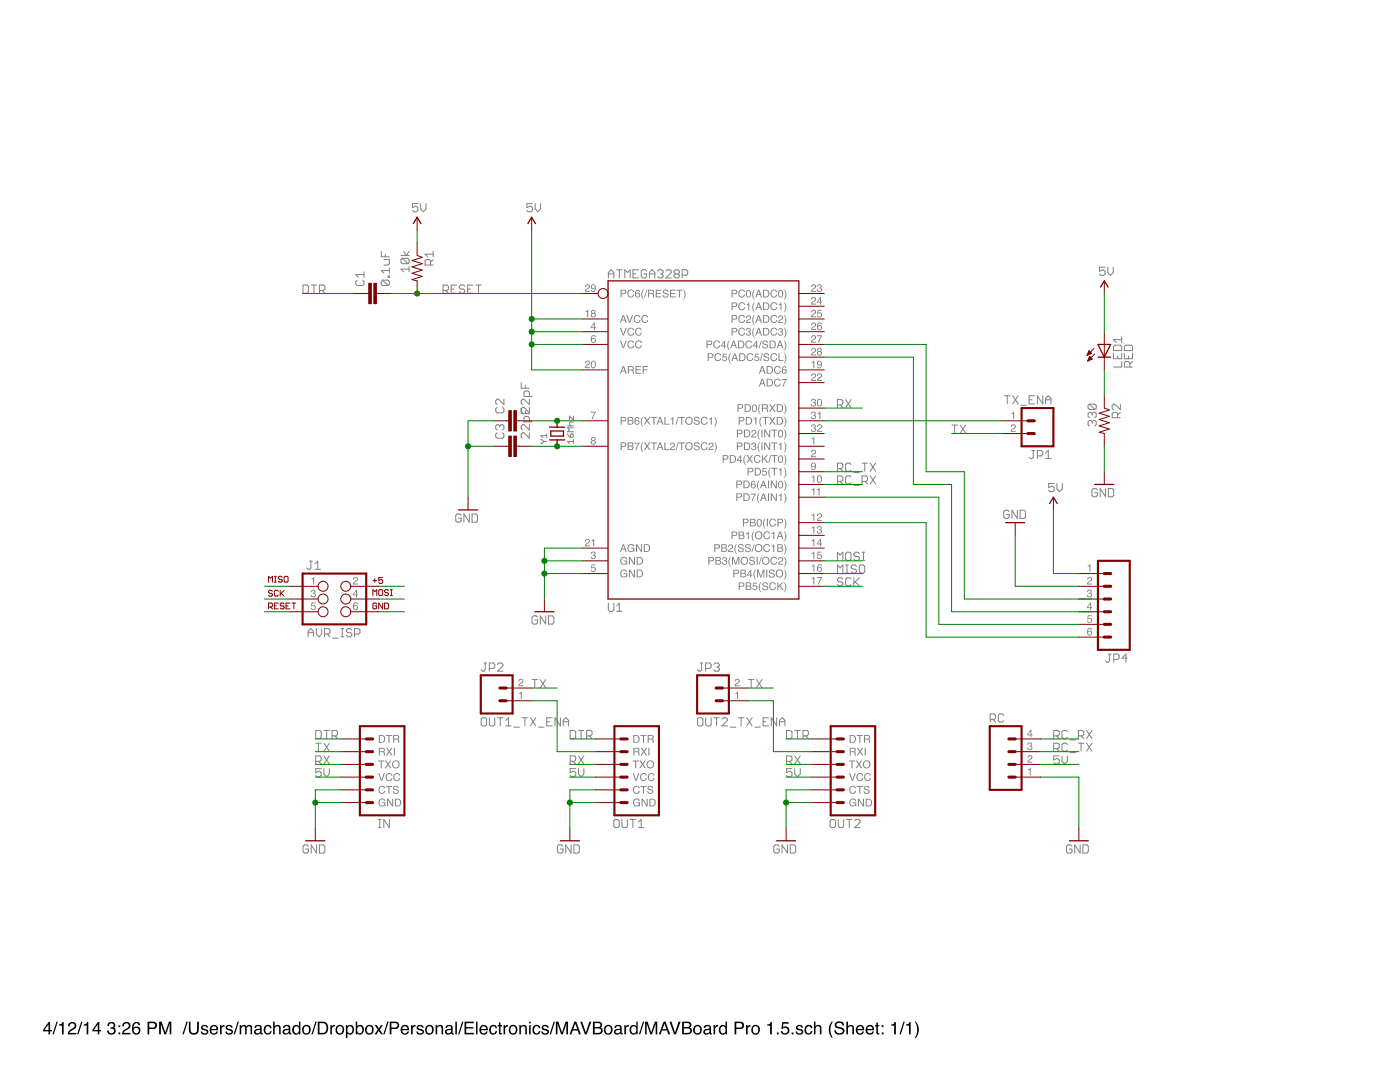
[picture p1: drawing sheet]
<svg xmlns="http://www.w3.org/2000/svg" width="279mm" height="216mm" viewBox="0 0 279 216" stroke-linecap="round" stroke-linejoin="round" font-family="sans-serif">
<path d="M9.7 204.4l-.8 1.1h.8zM9.7 203.9h.3v1.6h.4v.3h-.4v.6h-.3v-.6h-1.1v-.3zM11.3 203.9h.2l-.8 2.5h-.2zM11.8 204.4l.5-.1 .2-.4h.2v2.5h-.3v-1.8h-.6zM13.9 204.1a.81 .81 0 0 1 1.3 .2 .81 .81 0 0 1-.6 1.2l-.5 .3-.2 .3h1.3v.3h-1.7a1.39 1.39 0 0 1 1.1-1.3 .5 .5 0 0 0 .2-.6 .5 .5 0 0 0-.6-.3 .5 .5 0 0 0-.3 .6h-.3zM16.2 203.9h.3l-.8 2.5h-.3zM16.7 204.4l.5-.1 .2-.4h.2v2.5h-.3v-1.8h-.6zM19.5 204.4l-.8 1.1h.8zM19.6 203.9h.2v1.6h.4v.3h-.4v.6h-.3v-.6h-1.1v-.3zM21.7 204.1a.72 .72 0 0 1 1-.1 .72 .72 0 0 1 .1 1l-.1 .1a.8 .8 0 0 1 .2 1.1 .8 .8 0 0 1-1.2 .2l-.2-.3-.1-.5h.3a.51 .51 0 0 0 .4 .7 .51 .51 0 0 0 .6-.5 .51 .51 0 0 0-.6-.5v-.3a.45 .45 0 0 0 .6-.3 .45 .45 0 0 0-.3-.6 .45 .45 0 0 0-.6 .3l-.1 .3h-.3zM23.6 204.6h.4v.3h-.4zM23.6 206h.4v.4h-.4zM24.7 204.1a.81 .81 0 0 1 1.3 .2 .81 .81 0 0 1-.6 1.2l-.5 .3-.2 .3h1.3v.3h-1.7a1.39 1.39 0 0 1 1.1-1.3 .5 .5 0 0 0 .2-.6 .5 .5 0 0 0-.6-.3 .5 .5 0 0 0-.3 .6h-.3zM26.7 204.1a.73 .73 0 0 1 .8-.2 .73 .73 0 0 1 .5 .7h-.3a.51 .51 0 0 0-.7-.4 .51 .51 0 0 0-.3 .6v.3a.82 .82 0 0 1 1.2 .1 .82 .82 0 0 1-.3 1.2 .82 .82 0 0 1-1.2-.4v-1.2zM26.7 205.6a.55 .55 0 0 0 1.1 0 .55 .55 0 0 0-1.1 0zM29.4 203.9h1.2a.73 .73 0 0 1 .7 .7 .73 .73 0 0 1-.7 .7h-.8v1.1h-.4zM29.8 204.2v.8h.7a.45 .45 0 0 0 .5-.4 .45 .45 0 0 0-.5-.4zM31.8 203.9h.5l.7 2.1 .7-2.1h.5v2.5h-.3v-2.1l-.7 2.1h-.4l-.7-2.1v2.1h-.3zM37.2 203.9h.3l-.8 2.5h-.3zM37.7 203.9h.3v1.5a.65 .65 0 0 0 .7 .8 .65 .65 0 0 0 .6-.8v-1.5h.4v1.4a1.01 1.01 0 0 1-1 1.2 1.01 1.01 0 0 1-1-1.2zM40.3 204.7a.74 .74 0 0 1 1.2 .4h-.3a.39 .39 0 0 0-.4-.3 .39 .39 0 0 0-.3 .3l.1 .1a.79 .79 0 0 1 1 .8 .8 .8 0 0 1-.9 .5 .8 .8 0 0 1-.6-.7h.3a.45 .45 0 0 0 .4 .4 .45 .45 0 0 0 .5-.4l-.1-.1a.93 .93 0 0 1-1.1-.8zM42.1 204.8a.85 .85 0 0 1 1-.2 .85 .85 0 0 1 .4 1h-1.3a.53 .53 0 0 0 .4 .6 .53 .53 0 0 0 .6-.4h.3a.9 .9 0 0 1-1.3 .6 .9 .9 0 0 1-.3-1.4zM42.3 204.9l-.1 .4h1l-.1-.3-.2-.2zM43.9 204.5h.3v.4l.3-.4h.3v.3a.5 .5 0 0 0-.6 .5v1.1h-.3zM45.2 204.7a.74 .74 0 0 1 1.2 .4h-.3a.39 .39 0 0 0-.4-.3 .39 .39 0 0 0-.3 .3l.1 .1a.79 .79 0 0 1 1 .8 .8 .8 0 0 1-.9 .5 .8 .8 0 0 1-.6-.7h.3a.45 .45 0 0 0 .4 .4 .45 .45 0 0 0 .5-.4l-.1-.1a.93 .93 0 0 1-1.1-.8zM47.4 203.9h.3l-.8 2.5h-.3zM47.8 204.5h.3v.3a.6 .6 0 0 1 1.1 0 .62 .62 0 0 1 .7-.3 .62 .62 0 0 1 .4 .7v1.2h-.3v-1.3a.4 .4 0 0 0-.5-.3 .4 .4 0 0 0-.3 .5v1.1h-.3v-1.2a.42 .42 0 0 0-.5-.4 .42 .42 0 0 0-.3 .6v1h-.3zM51.1 205.8a.44 .44 0 0 0 .5 .4 .44 .44 0 0 0 .3-.7zM50.9 204.7a.8 .8 0 0 1 1.3 .3v1.1l.2 .1v.2h-.3l-.2-.2a.63 .63 0 0 1-.9 .2 .63 .63 0 0 1-.1-.9l1-.3a.42 .42 0 0 0-.4-.5 .42 .42 0 0 0-.4 .4h-.3zM52.9 204.8a.76 .76 0 0 1 .8-.3 .76 .76 0 0 1 .5 .7h-.3a.51 .51 0 0 0-.7-.4 .51 .51 0 0 0-.3 .7 .49 .49 0 0 0 .4 .7 .49 .49 0 0 0 .6-.5h.3a.83 .83 0 0 1-1.1 .7 .83 .83 0 0 1-.5-1.2zM54.5 203.9h.3v.9a.65 .65 0 0 1 .8-.3 .65 .65 0 0 1 .4 .7v1.2h-.3v-1.2a.46 .46 0 0 0-.6-.4 .46 .46 0 0 0-.3 .6v1h-.3zM56.8 205.8a.44 .44 0 0 0 .5 .4 .44 .44 0 0 0 .3-.7zM56.6 204.7a.8 .8 0 0 1 1.3 .3v1.1l.2 .1v.2h-.3l-.2-.2a.63 .63 0 0 1-.9 .2 .63 .63 0 0 1-.1-.9l1-.3a.42 .42 0 0 0-.4-.5 .42 .42 0 0 0-.4 .4h-.3zM58.8 205a.69 .69 0 0 0-.2 .8 .69 .69 0 0 0 .8 .3 .73 .73 0 0 0 .3-.8 .73 .73 0 0 0-.7-.5zM58.7 204.6l.6-.1 .4 .3v-.9h.2v2.5h-.2v-.3a.8 .8 0 0 1-1.1 .2 .8 .8 0 0 1-.3-1zM60.8 204.9a.7 .7 0 0 0-.2 .9 .7 .7 0 0 0 .9 .3 .7 .7 0 0 0 .2-.9 .7 .7 0 0 0-.9-.3zM60.5 204.8a.94 .94 0 0 1 1.5 .6 .94 .94 0 0 1-1.3 .9l-.4-.5v-.6zM63 203.9h.2l-.8 2.5h-.3zM63.8 204.2v1.9h.6a.99 .99 0 0 0 .8-1 .99 .99 0 0 0-.8-.9zM63.4 203.9h1a1.29 1.29 0 0 1 1.1 1.2 1.29 1.29 0 0 1-1.1 1.3h-1zM65.9 204.5h.3v.4l.3-.4h.3v.3a.5 .5 0 0 0-.6 .5v1.1h-.3zM67.5 204.9a.7 .7 0 0 0-.2 .9 .7 .7 0 0 0 .8 .3 .7 .7 0 0 0 .2-.9 .7 .7 0 0 0-.8-.3zM67.2 204.8a.94 .94 0 0 1 1.5 .6 .94 .94 0 0 1-1.3 .9l-.4-.5v-.6zM69.5 204.9a.71 .71 0 0 0-.2 .8 .71 .71 0 0 0 .7 .4 .72 .72 0 0 0 .3-.8 .72 .72 0 0 0-.7-.5zM69 204.6h.3v.2a.75 .75 0 0 1 .9-.2 .75 .75 0 0 1 .5 .8 .78 .78 0 0 1-.4 .9 .78 .78 0 0 1-1-.1v.9h-.3zM71 203.9h.3v.9a.81 .81 0 0 1 1.1-.1 .81 .81 0 0 1 .2 1 .73 .73 0 0 1-.5 .7 .73 .73 0 0 1-.8-.2v.2h-.3zM71.4 204.9a.64 .64 0 0 0-.1 .9 .64 .64 0 0 0 .9 .2 .65 .65 0 0 0 .1-.9 .65 .65 0 0 0-.9-.2zM73.4 204.9a.7 .7 0 0 0-.2 .9 .7 .7 0 0 0 .8 .3 .7 .7 0 0 0 .2-.9 .7 .7 0 0 0-.8-.3zM73.1 204.8a.94 .94 0 0 1 1.5 .6 .94 .94 0 0 1-1.4 .9l-.3-.5v-.6zM74.8 204.5h.4l.4 .7 .4-.7 .4 .1-.6 .8 .6 1h-.4l-.4-.7-.5 .7h-.4l.7-1zM77.3 203.9h.3l-.8 2.5h-.3zM77.8 203.9h1.1a.73 .73 0 0 1 .8 .7 .73 .73 0 0 1-.8 .7h-.8v1.1h-.3zM78.1 204.2v.8h.7a.45 .45 0 0 0 .5-.4 .45 .45 0 0 0-.5-.4zM80.2 204.8a.85 .85 0 0 1 1-.2 .85 .85 0 0 1 .4 1h-1.3a.53 .53 0 0 0 .4 .6 .53 .53 0 0 0 .6-.4h.3a.9 .9 0 0 1-1.3 .6 .9 .9 0 0 1-.2-1.4zM80.4 204.9l-.1 .4h1l-.1-.3-.2-.2zM82 204.5h.3v.4l.4-.4h.2v.3a.5 .5 0 0 0-.6 .5v1.1h-.3zM83.3 204.7a.74 .74 0 0 1 1.2 .4h-.2a.39 .39 0 0 0-.4-.3 .39 .39 0 0 0-.4 .3l.2 .1a.79 .79 0 0 1 .9 .8 .8 .8 0 0 1-.8 .5 .8 .8 0 0 1-.7-.7h.3a.45 .45 0 0 0 .4 .4 .45 .45 0 0 0 .5-.4l-.1-.1a.93 .93 0 0 1-1-.8zM85.4 204.9a.7 .7 0 0 0-.2 .9 .7 .7 0 0 0 .8 .3 .7 .7 0 0 0 .2-.9 .7 .7 0 0 0-.8-.3zM85.1 204.8a.94 .94 0 0 1 1.5 .6 .94 .94 0 0 1-1.4 .9l-.3-.5v-.6zM86.9 204.5h.3v.3a.66 .66 0 0 1 .8-.3 .66 .66 0 0 1 .4 .7v1.2h-.3v-1.2a.46 .46 0 0 0-.5-.4 .46 .46 0 0 0-.4 .6v1h-.3zM89.2 205.8a.44 .44 0 0 0 .5 .4 .44 .44 0 0 0 .3-.7zM89 204.7a.8 .8 0 0 1 1.4 .3v1.1l.2 .1v.2h-.4l-.1-.2a.63 .63 0 0 1-.9 .2 .63 .63 0 0 1-.2-.9l1-.3a.42 .42 0 0 0-.3-.5 .42 .42 0 0 0-.5 .4h-.3zM90.9 203.9h.3v2.5h-.3zM92.2 203.9h.3l-.8 2.5h-.3zM92.7 203.9h1.9v.3h-1.6v.7h1.4v.3h-1.4v.9h1.6v.3h-1.9zM95 203.9h.3v2.5h-.3zM95.9 204.8a.85 .85 0 0 1 1-.2 .85 .85 0 0 1 .5 1h-1.4a.53 .53 0 0 0 .4 .6 .53 .53 0 0 0 .6-.4h.3a.9 .9 0 0 1-1.3 .6 .9 .9 0 0 1-.2-1.4zM96.2 204.9l-.2 .4h1v-.3l-.3-.2zM97.9 204.8a.76 .76 0 0 1 .8-.3 .76 .76 0 0 1 .5 .7h-.3a.51 .51 0 0 0-.7-.4 .51 .51 0 0 0-.3 .7 .49 .49 0 0 0 .4 .7 .49 .49 0 0 0 .6-.5h.3a.83 .83 0 0 1-1.1 .7 .83 .83 0 0 1-.5-1.2zM99.6 204h.3v.5h.3v.3h-.3v1.2l.3 .2v.2a.44 .44 0 0 1-.6-.4v-1.2h-.3v-.3h.3zM100.5 204.5h.3v.4l.3-.4h.3v.3a.5 .5 0 0 0-.6 .5v1.1h-.3zM102.1 204.9a.7 .7 0 0 0-.2 .9 .7 .7 0 0 0 .8 .3 .7 .7 0 0 0 .2-.9 .7 .7 0 0 0-.8-.3zM101.8 204.8a.94 .94 0 0 1 1.5 .6 .94 .94 0 0 1-1.4 .9l-.3-.5v-.6zM103.6 204.5h.3v.3a.66 .66 0 0 1 .8-.3 .66 .66 0 0 1 .4 .7v1.2h-.3v-1.2a.46 .46 0 0 0-.5-.4 .46 .46 0 0 0-.4 .6v1h-.3zM105.6 204.6h.3v1.8h-.3zM105.6 203.9h.3v.3h-.3zM106.5 204.8a.76 .76 0 0 1 .8-.3 .76 .76 0 0 1 .5 .7h-.3a.51 .51 0 0 0-.6-.4 .51 .51 0 0 0-.3 .7 .49 .49 0 0 0 .3 .7 .49 .49 0 0 0 .6-.5h.3a.83 .83 0 0 1-1 .7 .83 .83 0 0 1-.5-1.2zM108.3 204.7a.74 .74 0 0 1 1.2 .4h-.3a.39 .39 0 0 0-.4-.3 .39 .39 0 0 0-.4 .3l.2 .1a.79 .79 0 0 1 .9 .8 .8 .8 0 0 1-.8 .5 .8 .8 0 0 1-.7-.7h.3a.45 .45 0 0 0 .5 .4 .45 .45 0 0 0 .4-.4l-.1-.1a.93 .93 0 0 1-1-.8zM110.5 203.9h.3l-.8 2.5h-.3zM110.9 203.9h.5l.8 2.1 .7-2.1h.5v2.5h-.4v-2.1l-.7 2.1h-.3l-.7-2.1v2.1h-.4zM114.8 204.2l-.4 1.2h.8zM114.6 203.9h.4l.9 2.5h-.3l-.3-.8h-1l-.3 .8h-.3zM115.8 203.9h.4l.7 2.1 .7-2.1h.4l-.9 2.5h-.4zM118.7 204.1v.8a1.1 1.1 0 0 0 1.1-.2 .41 .41 0 0 0-.1-.4 .41 .41 0 0 0-.4-.2zM118.7 205.2v.9h.7a.46 .46 0 0 0 .5-.5 .46 .46 0 0 0-.6-.4zM118.3 203.9h1.1a.63 .63 0 0 1 .7 .4 .63 .63 0 0 1-.3 .7 .72 .72 0 0 1 .5 .9 .72 .72 0 0 1-.9 .5h-1.1zM121.1 204.9a.7 .7 0 0 0-.3 .9 .7 .7 0 0 0 .9 .3 .7 .7 0 0 0 .2-.9 .7 .7 0 0 0-.8-.3zM120.8 204.8a.94 .94 0 0 1 1.5 .6 .94 .94 0 0 1-1.4 .9l-.3-.5v-.6zM122.9 205.8a.44 .44 0 0 0 .6 .4 .44 .44 0 0 0 .2-.7zM122.7 204.7a.8 .8 0 0 1 1.4 .3v1.1l.2 .1v.2h-.4l-.1-.2a.63 .63 0 0 1-.9 .2 .63 .63 0 0 1-.2-.9l1.1-.3a.42 .42 0 0 0-.4-.5 .42 .42 0 0 0-.5 .4h-.3zM124.6 204.5h.3v.4l.3-.4h.3v.3a.5 .5 0 0 0-.6 .5v1.1h-.3zM126.1 205a.69 .69 0 0 0-.1 .8 .69 .69 0 0 0 .7 .3 .73 .73 0 0 0 .3-.8 .73 .73 0 0 0-.7-.5zM126 204.6l.6-.1 .4 .3v-.9h.3v2.5h-.3v-.3a.8 .8 0 0 1-1.1 .2 .8 .8 0 0 1-.2-1zM128.3 203.9h.3l-.8 2.5h-.3zM128.7 203.9h.5l.8 2.1 .7-2.1h.5v2.5h-.4l.1-2.1-.8 2.1h-.3l-.7-2.1v2.1h-.4zM132.6 204.2l-.4 1.2h.8zM132.4 203.9h.4l.9 2.5h-.3l-.3-.8h-1l-.3 .8h-.3zM133.6 203.9h.4l.7 2.1 .7-2.1h.4l-.9 2.5h-.4zM136.5 204.1v.8a1.1 1.1 0 0 0 1.1-.2 .41 .41 0 0 0-.1-.4 .41 .41 0 0 0-.4-.2zM136.5 205.2v.9h.7a.46 .46 0 0 0 .6-.5 .46 .46 0 0 0-.6-.4zM136.1 203.9h1.1a.63 .63 0 0 1 .7 .4 .63 .63 0 0 1-.3 .7 .72 .72 0 0 1 .5 .9 .72 .72 0 0 1-.9 .5h-1.1zM138.9 204.9a.7 .7 0 0 0-.2 .9 .7 .7 0 0 0 .8 .3 .7 .7 0 0 0 .2-.9 .7 .7 0 0 0-.8-.3zM138.6 204.8a.94 .94 0 0 1 1.5 .6 .94 .94 0 0 1-1.4 .9l-.3-.5v-.6zM140.7 205.8a.44 .44 0 0 0 .6 .4 .44 .44 0 0 0 .2-.7zM140.5 204.7a.8 .8 0 0 1 1.4 .3v1.1l.2 .1v.2h-.4l-.1-.2a.63 .63 0 0 1-.9 .2 .63 .63 0 0 1-.2-.9l1.1-.3a.42 .42 0 0 0-.4-.5 .42 .42 0 0 0-.5 .4h-.3zM142.4 204.5h.3v.4l.3-.4h.3v.3a.5 .5 0 0 0-.6 .5v1.1h-.3zM143.9 205a.69 .69 0 0 0-.1 .8 .69 .69 0 0 0 .7 .3 .73 .73 0 0 0 .3-.8 .73 .73 0 0 0-.6-.5zM143.8 204.6l.6-.1 .4 .3v-.9h.3v2.5h-.3v-.3a.8 .8 0 0 1-1.1 .2 .8 .8 0 0 1-.2-1zM146.6 203.9h1.1a.73 .73 0 0 1 .8 .7 .73 .73 0 0 1-.8 .7h-.8v1.1h-.3zM146.9 204.2v.8h.7a.45 .45 0 0 0 .5-.4 .45 .45 0 0 0-.5-.4zM148.9 204.5h.3v.4l.3-.4h.3v.3a.5 .5 0 0 0-.6 .5v1.1h-.3zM150.5 204.9a.7 .7 0 0 0-.2 .9 .7 .7 0 0 0 .8 .3 .7 .7 0 0 0 .2-.9 .7 .7 0 0 0-.8-.3zM150.2 204.8a.94 .94 0 0 1 1.5 .6 .94 .94 0 0 1-1.4 .9l-.3-.5v-.6zM153.1 204.4l.5-.1 .2-.4h.2v2.5h-.3v-1.8h-.6zM155 206h.4v.4h-.4zM156.1 204h1.3v.3h-1l-.2 .7a.85 .85 0 0 1 1.3 .4 .85 .85 0 0 1-.6 1.1 .85 .85 0 0 1-1.1-.7h.4a.55 .55 0 0 0 .8 .2 .55 .55 0 0 0 .1-.8 .55 .55 0 0 0-.9 .1h-.3zM158 206h.4v.4h-.4zM159 204.7a.74 .74 0 0 1 1.3 .4h-.3a.39 .39 0 0 0-.4-.3 .39 .39 0 0 0-.4 .3l.2 .1a.79 .79 0 0 1 .9 .8 .8 .8 0 0 1-.8 .5 .8 .8 0 0 1-.7-.7h.3a.45 .45 0 0 0 .4 .4 .45 .45 0 0 0 .5-.4l-.1-.1a.93 .93 0 0 1-1-.8zM160.8 204.8a.76 .76 0 0 1 .8-.3 .76 .76 0 0 1 .5 .7h-.3a.51 .51 0 0 0-.6-.4 .51 .51 0 0 0-.3 .7 .49 .49 0 0 0 .3 .7 .49 .49 0 0 0 .6-.5h.3a.83 .83 0 0 1-1.1 .7 .83 .83 0 0 1-.4-1.2zM162.4 203.9h.3v.9a.65 .65 0 0 1 .8-.3 .65 .65 0 0 1 .4 .7v1.2h-.3v-1.2a.46 .46 0 0 0-.5-.4 .46 .46 0 0 0-.4 .6v1h-.3zM166 203.8h.2a3.1 3.1 0 0 0 0 3.3h-.2a2.6 2.6 0 0 1 0-3.3zM166.8 204a1 1 0 0 1 1.7 .6h-.4a.59 .59 0 0 0-.6-.5 .59 .59 0 0 0-.5 .6l.1 .1a2.08 2.08 0 0 1 1.4 .7 1.02 1.02 0 0 1-.7 1 1.02 1.02 0 0 1-1.2-.5l-.1-.4h.3a.71 .71 0 0 0 .6 .6 .71 .71 0 0 0 .8-.5l-.1-.3a2.06 2.06 0 0 1-1.5-.6v-.4zM168.9 203.9h.3v.9a.65 .65 0 0 1 .8-.3 .65 .65 0 0 1 .4 .7v1.2h-.3v-1.2a.46 .46 0 0 0-.5-.4 .46 .46 0 0 0-.4 .6v1h-.3zM171 204.8a.85 .85 0 0 1 1.1-.2 .85 .85 0 0 1 .4 1h-1.4a.53 .53 0 0 0 .4 .6 .53 .53 0 0 0 .6-.4h.3a.9 .9 0 0 1-1.2 .6 .9 .9 0 0 1-.3-1.4zM171.3 204.9l-.2 .4h1.1l-.1-.3-.3-.2zM173 204.8a.85 .85 0 0 1 1-.2 .85 .85 0 0 1 .4 1h-1.3a.53 .53 0 0 0 .4 .6 .53 .53 0 0 0 .6-.4h.3a.9 .9 0 0 1-1.3 .6 .9 .9 0 0 1-.2-1.4zM173.2 204.9l-.1 .4h1l-.1-.3-.2-.2zM174.9 204h.3v.5h.3v.3h-.3v1.2l.3 .2v.2a.44 .44 0 0 1-.6-.4v-1.2h-.3v-.3h.3zM176 204.6h.3v.3h-.3zM176 206h.3v.4h-.3zM177.9 204.4l.4-.1 .2-.4h.3v2.5h-.3v-1.8h-.6zM180.3 203.9h.3l-.8 2.5h-.3zM180.8 204.4l.5-.1 .2-.4h.2v2.5h-.3v-1.8h-.6zM182.6 203.8h.2l.3 .5a2.54 2.54 0 0 1-.3 2.8h-.2a3.1 3.1 0 0 0 0-3.3z" fill-rule="evenodd" fill="#000"/>
<g fill="none" stroke="#808080" stroke-width=".2">
<path d="M76.1 50.2v1h1.6M76.3 55.9l-.2 .3v.5l.2 .3h1.1M76.3 55.9h1.1l.3 .3v.5l-.3 .3M76.3 55.9l1.1 1.1M76.6 51.8h1.1v.8l-.3 .3h-.8M76.9 50.7v.5M77.4 55.1h.3v.3h-.3zM77.7 53.4v1.1M77.7 54h-1.6l.5 .5M80 51h1.6M80.3 51.5h1.1l.2 .3v.5l-.2 .3M80.3 51.5l-.3 .3v.5l.3 .3h1.1"/>
<path d="M80.3 51.5l1.1 1.1M80.6 50.2l.5 .8 .5-.8M81.6 53.7h-1.6l.6 .6M81.6 53.2v1.1M83.4 40.6h-1.1v.8l.5-.2h.3l.3 .2v.6l-.3 .2h-.5l-.3-.2M83.9 40.6v1.1l.6 .5 .5-.5v-1.1M106.3 40.6h-1.1v.8l.5-.2h.3l.3 .2v.6l-.3 .2h-.6l-.2-.2M106.8 40.6v1.1l.5 .5 .6-.5v-1.1M121.4 55.5v-1.1l.6-.6 .5 .6v1.1M121.4 54.7h1.1M123.1 53.8h1M123.6 53.8v1.7"/>
<path d="M124.7 55.5v-1.7l.5 .6 .6-.6v1.7M126.3 54.7h.6M127.4 53.8h-1.1v1.7h1.1M129.1 54.1l-.3-.3h-.6l-.2 .3v1.1l.2 .3h.6l.3-.3v-.5h-.6M129.6 54.7h1.1M129.6 55.5v-1.1l.6-.6 .5 .6v1.1M131.2 54.1l.3-.3h.6l.2 .3v.3l-.2 .3M131.8 54.7h.3M132.1 54.7l.2 .2v.3l-.2 .3h-.6l-.3-.3M132.9 54.1l.2-.3h.6l.3 .3v.3l-1.1 1.1h1.1M134.8 54.7h.5M134.8 54.7l-.3-.3v-.3l.3-.3h.5l.3 .3v.3l-.3 .3"/>
<path d="M134.8 54.7l-.3 .2v.3l.3 .3h.5l.3-.3v-.3l-.3-.2M136.1 54.9h.9l.2-.2v-.6l-.2-.3h-.9v1.7M220.5 53.3h-1.1v.8l.6-.2h.3l.2 .2v.6l-.2 .2h-.6l-.3-.2M221.1 53.3v1.1l.5 .5 .6-.5v-1.1M104 76.4v1.1h1.6M104.8 76.9v.6M105.6 79.1v-.8l-.2-.3h-.6l-.2 .3v.8h1.6M105.6 79.7v1l-1-1h-.3l-.3 .2v.6l.3 .2M200.5 79h1.1M201 79v1.6M202.1 79l1.1 1.6M203.2 79l-1.1 1.6"/>
<path d="M205.4 79.8h.5M206.5 79h-1.1v1.6h1.1M208.1 79v1.6l-1.1-1.6v1.6M208.7 79.8h1M224.4 70.5v1.1h1.6v-1.1M224.7 68.9h1l.3 .3v.8h-1.6v-.8zM225.2 71.1v.5M225.5 73.2v-.8l-.3-.3h-.5l-.3 .3v.8h1.6M226 72.1l-.5 .6M104 81.4v1.1h1.6M104 82.1l.3 .3M104.8 82v.5"/>
<path d="M105.6 81.3v1.1l-1-1.1h-.3l-.3 .3M105.6 84.2v-.8l-.2-.3h-.6l-.2 .3v.8h1.6M105.6 84.7v1.1l-1-1.1h-.3l-.3 .3v.5l.3 .3M105.6 86.4v1l-1-1h-.3l-.3 .2v.6l.3 .2M113.3 86.6l.6 .7M113.3 85h1.1M114 86.6l.4 .1v.4l-.2 .2h-.3v-.6zM114.4 84.2h-.5l-.2 .2v.4l.2 .2M114.4 88.1h-1.1l.4 .4M114.4 83v.8l-.7-.8v.8M114.4 87.7v.8M114.4 85.4h-1.1l.4 .4-.4 .3h1.1"/>
<path d="M203.8 80.9h1M208.7 80.6v-1.1l.5-.5 .5 .5v1.1M210.4 96.5h-1.1v.8l.5-.3h.3l.3 .3v.5l-.3 .3h-.6l-.2-.3M210.9 96.5v1.1l.6 .5 .5-.5v-1.1M217.4 80.6l-.3 .3v.5l.3 .3h1.1M217.4 80.6h1.1l.3 .3v.5l-.3 .3M217.4 80.6l1.1 1.1M218 84.2l-.3-.3h-.3l-.3 .3v.5l.3 .3M218 82.5l-.3-.2h-.3l-.3 .2v.6l.3 .3M218 84.2l.2-.3h.3l.3 .3v.5l-.3 .3M218 82.5v.3M218 84.2v.3"/>
<path d="M218 82.5l.2-.2h.3l.3 .2v.6l-.3 .3M219 97.8l-.3-.3h-.5l-.3 .3v1l.3 .3h.5l.3-.3v-.5h-.5M220.6 97.5v1.6l-1-1.6v1.6M221.2 97.5h.8l.3 .3v1l-.3 .3h-.8zM92 102.8l-.2-.2h-.6l-.2 .2v1.1l.2 .3h.6l.2-.3v-.5h-.5M93.7 102.6v1.6l-1.1-1.6v1.6M94.2 102.6h.8l.3 .2v1.1l-.3 .3h-.8zM201.4 102.1l-.3-.3h-.5l-.3 .3v1.1l.3 .2h.5l.3-.2v-.6h-.5M203 101.8v1.6l-1-1.6v1.6M203.6 101.8h.8l.3 .3v1.1l-.3 .2h-.8zM61.5 127.1v-1.1l.5-.6 .6 .6v1.1M61.5 126.2h1.1"/>
<path d="M63.1 125.4v1.1l.6 .6 .5-.6v-1.1M64.8 126.5h.8l.2-.3v-.5l-.2-.3h-.8v1.7M65.3 126.5l.5 .6M66.4 127.3h1.1M68 125.4h.6M68 127.1h.6M68.3 125.4v1.7M70.2 125.7l-.3-.3h-.5l-.3 .3v.3l.3 .2h.5l.3 .3v.3l-.3 .3h-.5l-.3-.3M70.8 126.5h.8l.2-.3v-.5l-.2-.3h-.8v1.7M107.3 123.2l-.3-.3h-.6l-.2 .3v1l.2 .3h.6l.3-.3v-.5h-.6M108.9 122.9v1.6l-1.1-1.6v1.6M109.5 122.9h.8l.2 .3v1l-.2 .3h-.8z"/>
<path d="M121.4 120.4v1.3l.3 .3h.5l.3-.3v-1.3M123.1 120.9l.5-.5v1.6M123.1 122h1M96.3 143.2h.5l.3 .3v1.1l-.3 .2h-.5l-.3-.2v-1.1zM97.7 143.2v1.4l.2 .2h.6l.2-.2v-1.4M99.3 143.2h1.1M99.8 143.2v1.6M100.9 144.8h1.1M100.9 143.7l.6-.5v1.6M102.6 145.1h1.1M104.2 143.2h1.1M104.8 143.2v1.6"/>
<path d="M105.9 143.2l1 1.6M106.9 143.2l-1 1.6M107.5 145.1h1.1M109.1 144h.6M110.2 143.2h-1.1v1.6h1.1M111.8 143.2v1.6l-1-1.6v1.6M112.4 144h1.1M112.4 144.8v-1.1l.5-.5 .6 .5v1.1M139.5 143.2h.5l.3 .3v1.1l-.3 .2h-.5l-.3-.2v-1.1zM140.8 143.2v1.4l.3 .2h.5l.3-.2v-1.4M142.5 143.2h1.1M143 143.2v1.6"/>
<path d="M144.1 143.5l.3-.3h.5l.3 .3v.2l-1.1 1.1h1.1M145.7 145.1h1.1M147.4 143.2h1.1M147.9 143.2v1.6M149 143.2l1.1 1.6M150.1 143.2l-1.1 1.6M150.6 145.1h1.1M152.3 144h.5M153.4 143.2h-1.1v1.6h1.1M155 143.2v1.6l-1.1-1.6v1.6M155.6 144h1.1M155.6 144.8v-1.1l.5-.5 .6 .5v1.1"/>
<path d="M61.6 168.9l-.3-.3h-.6l-.2 .3v1l.2 .3h.6l.3-.3v-.5h-.6M63.2 168.6v1.6l-1.1-1.6v1.6M63.8 168.6h.8l.2 .3v1l-.2 .3h-.8zM112.4 168.9l-.3-.3h-.6l-.2 .3v1l.2 .3h.6l.3-.3v-.5h-.6M114 168.6v1.6l-1.1-1.6v1.6M114.5 168.6h.8l.3 .3v1l-.3 .3h-.8zM155.5 168.9l-.3-.3h-.5l-.3 .3v1l.3 .3h.5l.3-.3v-.5h-.5M157.2 168.6v1.6l-1.1-1.6v1.6M157.7 168.6h.8l.3 .3v1l-.3 .3h-.8zM213.9 168.9l-.2-.3h-.6l-.3 .3v1l.3 .3h.6l.2-.3v-.5h-.5M215.6 168.6v1.6l-1.1-1.6v1.6M216.1 168.6h.8l.3 .3v1l-.3 .3h-.8z"/>
</g>
<g fill="#808080">
<path d="M147.4 116.2h.7a.44 .44 0 0 1 .5 .5 .44 .44 0 0 1-.5 .4h-.5v.6h-.2zM147.6 116.4v.5h.4a.27 .27 0 0 0 .4-.2 .27 .27 0 0 0-.4-.3zM149 116.4v.5h.4a.25 .25 0 0 0 .3-.3 .25 .25 0 0 0-.3-.2zM149 117v.6l.7-.1-.1-.4zM148.8 116.2h.7a.38 .38 0 0 1 .4 .3 .38 .38 0 0 1-.2 .4 .43 .43 0 0 1 .3 .5 .43 .43 0 0 1-.5 .3h-.7zM150.3 116.3h.8v.2h-.6l-.1 .4a.52 .52 0 0 1 .7 .2 .52 .52 0 0 1-.3 .7 .52 .52 0 0 1-.6-.4h.2a.33 .33 0 0 0 .4 .1 .33 .33 0 0 0 .1-.5 .33 .33 0 0 0-.5 .1h-.2zM151.8 116.2h.1l-.2 .6-.1 .6 .3 .8-.3-.3-.2-.6 .1-.7zM152.3 116.3l.4-.1a.5 .5 0 0 1 .6 .5h-.2a.36 .36 0 0 0-.4-.4 .36 .36 0 0 0-.3 .4v.1a.66 .66 0 0 1 .8 .8 .66 .66 0 0 1-.6 .2 .66 .66 0 0 1-.5-.6h.2a.4 .4 0 0 0 .4 .4 .4 .4 0 0 0 .4-.4h-.1a.72 .72 0 0 1-.8-.7zM153.7 116.4a.66 .66 0 0 1 .7-.2 .66 .66 0 0 1 .5 .5h-.3a.52 .52 0 0 0-.7-.3 .52 .52 0 0 0-.2 .8 .47 .47 0 0 0 .5 .4 .47 .47 0 0 0 .5-.4h.2a.73 .73 0 0 1-1.1 .5 .73 .73 0 0 1-.2-1.1zM155.1 116.2h.2v.8l.8-.8h.3l-.7 .6 .7 .9h-.3l-.5-.7-.3 .2v.5h-.2zM156.5 116.2a1.26 1.26 0 0 1 0 2l.2-1z" fill-rule="evenodd"/>
<path d="M162 115.4l.5-.3v1.5h-.2v-1h-.3zM163 115.2h1.1l-.6 1.4h-.2v-.3l.6-1h-.9z" fill-rule="evenodd"/>
<path d="M123.9 88.3h.7a.44 .44 0 0 1 .4 .4 .44 .44 0 0 1-.4 .5h-.5v.6h-.2zM124.1 88.5v.5h.4a.27 .27 0 0 0 .3-.3 .27 .27 0 0 0-.3-.2zM125.5 88.4v.5h.3a.25 .25 0 0 0 .4-.2 .25 .25 0 0 0-.4-.3zM125.5 89.1v.5l.7-.1-.1-.4zM125.3 88.3h.6a.38 .38 0 0 1 .4 .2 .38 .38 0 0 1-.1 .5 .43 .43 0 0 1 .2 .5 .43 .43 0 0 1-.5 .3h-.6zM126.6 88.3h1l-.6 1.5h-.2l.1-.3 .5-1h-.8zM128.2 88.3h.2l-.3 .6v.5l.3 .8-.4-.3-.1-.6 .1-.6zM128.5 88.3h.3l.4 .6 .3-.6h.3l-.5 .7 .5 .8h-.2l-.5-.6-.4 .6h-.2l.5-.8zM129.9 88.3h1.2v.2h-.5v1.3h-.2v-1.3h-.5zM131.7 88.5l-.2 .7h.5zM131.6 88.3h.2l.6 1.5h-.2l-.2-.4h-.6l-.2 .4h-.2zM132.6 88.3h.2v1.3h.8v.2h-1zM133.9 88.4a.52 .52 0 0 1 .8 .3 .52 .52 0 0 1-.5 .6l-.3 .3h.8v.2h-1l.2-.5a.59 .59 0 0 0 .5-.7l-.3-.1-.2 .3h-.2zM135.3 88.3h.2l-.5 1.5h-.2zM135.4 88.3h1.3v.2h-.5v1.3h-.2v-1.3h-.6zM136.7 89.1a.8 .8 0 0 1 1.6 0 .8 .8 0 0 1-1.6 0zM136.9 89a.6 .6 0 0 0 1.2 0 .6 .6 0 0 0-1.2 0zM138.6 88.4l.4-.2a.5 .5 0 0 1 .6 .5h-.2a.36 .36 0 0 0-.4-.3 .36 .36 0 0 0-.3 .4h.1a.66 .66 0 0 1 .8 .9 .66 .66 0 0 1-.7 .1 .66 .66 0 0 1-.5-.5h.2a.4 .4 0 0 0 .4 .4 .4 .4 0 0 0 .4-.4v-.1a.72 .72 0 0 1-.9-.7zM140 88.5a.66 .66 0 0 1 .7-.3 .66 .66 0 0 1 .5 .5h-.2a.52 .52 0 0 0-.7-.2 .52 .52 0 0 0-.2 .7 .47 .47 0 0 0 .4 .5 .47 .47 0 0 0 .5-.5h.2a.73 .73 0 0 1-1 .6 .73 .73 0 0 1-.3-1.2zM141.6 88.4a.52 .52 0 0 1 .8 .3 .52 .52 0 0 1-.5 .6l-.3 .3h.8v.2h-1l.2-.5a.59 .59 0 0 0 .5-.7l-.4-.1-.1 .3h-.2zM142.6 88.3a1.26 1.26 0 0 1 0 1.9l.3-1z" fill-rule="evenodd"/>
<path d="M118.1 87.6a.25 .25 0 0 0 .5 0 .25 .25 0 0 0-.5 0zM118.1 88.3a.31 .31 0 0 0 .6 0 .31 .31 0 0 0-.6 0zM118.1 87.3a.43 .43 0 0 1 .6-.1 .43 .43 0 0 1 0 .7 .46 .46 0 0 1 .1 .7 .46 .46 0 0 1-.7 0 .46 .46 0 0 1 0-.7l-.2-.3z" fill-rule="evenodd"/>
<path d="M123.9 83.2h.7a.44 .44 0 0 1 .4 .4 .44 .44 0 0 1-.4 .5h-.5v.6h-.2zM124.1 83.4v.5h.4a.27 .27 0 0 0 .3-.3 .27 .27 0 0 0-.3-.2zM125.5 83.4v.4h.3a.25 .25 0 0 0 .4-.2 .25 .25 0 0 0-.4-.2zM125.5 84v.6l.7-.2-.1-.4zM125.3 83.2h.6a.38 .38 0 0 1 .4 .2 .38 .38 0 0 1-.1 .5 .43 .43 0 0 1 .2 .5 .43 .43 0 0 1-.5 .3h-.6zM126.8 83.4l.1-.1a.44 .44 0 0 1 .7 .3l-.6-.2-.2 .6a.51 .51 0 0 1 .8 .1 .51 .51 0 0 1-.4 .7 .51 .51 0 0 1-.6-.5zM126.8 84.3a.35 .35 0 0 0 .7 0 .35 .35 0 0 0-.7 0zM128.2 83.2h.2l-.3 .6v.6l.3 .8-.4-.3-.1-.6 .1-.7zM128.5 83.2h.3l.4 .6 .3-.6h.3l-.5 .7 .5 .8h-.2l-.5-.6-.4 .6h-.2l.5-.8zM129.9 83.2h1.2v.2h-.5v1.3h-.2v-1.3h-.5zM131.7 83.4l-.2 .7h.5zM131.6 83.2h.2l.6 1.5h-.2l-.2-.4h-.6l-.2 .4h-.2zM132.6 83.2h.2v1.3h.8v.2h-1zM133.8 83.5l.6-.3v1.5h-.2v-1h-.4zM135.3 83.2h.2l-.5 1.5h-.2zM135.4 83.2h1.3v.2h-.5v1.3h-.2v-1.3h-.6zM136.7 84a.8 .8 0 0 1 1.6 0 .8 .8 0 0 1-1.6 0zM136.9 83.9a.6 .6 0 0 0 1.2 0 .6 .6 0 0 0-1.2 0zM138.6 83.3l.4-.1a.5 .5 0 0 1 .6 .4h-.2a.36 .36 0 0 0-.4-.3 .36 .36 0 0 0-.3 .4l.1 .1a.66 .66 0 0 1 .8 .8 .66 .66 0 0 1-.7 .2 .66 .66 0 0 1-.5-.6h.2a.4 .4 0 0 0 .4 .4 .4 .4 0 0 0 .4-.4 .72 .72 0 0 1-.9-.8zM140 83.4a.66 .66 0 0 1 .7-.2 .66 .66 0 0 1 .5 .5h-.2a.52 .52 0 0 0-.7-.3 .52 .52 0 0 0-.2 .8 .47 .47 0 0 0 .4 .4 .47 .47 0 0 0 .5-.4h.2a.73 .73 0 0 1-1 .5 .73 .73 0 0 1-.3-1.1zM141.5 83.5l.6-.3v1.5h-.2v-1h-.4zM142.6 83.2a1.26 1.26 0 0 1 0 2l.3-1z" fill-rule="evenodd"/>
<path d="M117.9 82.1h1l-.6 1.5h-.2l.1-.3 .5-1h-.8z" fill-rule="evenodd"/>
<path d="M124 111.3a.68 .68 0 0 1 1.2 .3h-.2a.58 .58 0 0 0-1 .1 .58 .58 0 0 0 .5 .8 .45 .45 0 0 0 .5-.5h-.5v-.2h.7v.9l-.2-.2a.77 .77 0 0 1-1.1-.1 .77 .77 0 0 1 .1-1.1zM125.5 111.1h.2l.8 1.3v-1.3h.2v1.6h-.2l-.8-1.3v1.3h-.2zM127.3 111.3v1.2h.3a.6 .6 0 0 0 .5-.6 .6 .6 0 0 0-.5-.6zM127.1 111.1h.6a.78 .78 0 0 1 .6 .8 .78 .78 0 0 1-.6 .8h-.6z" fill-rule="evenodd"/>
<path d="M118.1 110.1a.43 .43 0 0 1 .6 0 .43 .43 0 0 1 0 .7 .5 .5 0 0 1-.1 .8 .5 .5 0 0 1-.7-.5h.2a.3 .3 0 0 0 .4 .3 .3 .3 0 0 0 0-.5h-.2v-.2a.25 .25 0 0 0 .4-.2 .25 .25 0 0 0-.3-.3l-.3 .1v.2h-.2z" fill-rule="evenodd"/>
<path d="M124 113.8a.68 .68 0 0 1 1.2 .3h-.2a.58 .58 0 0 0-1 .1 .58 .58 0 0 0 .5 .9 .45 .45 0 0 0 .5-.5h-.5v-.2h.7v.8l-.2-.2a.77 .77 0 0 1-1.1 0 .77 .77 0 0 1 .1-1.2zM125.5 113.7h.2l.8 1.2v-1.2h.2v1.5h-.2l-.8-1.2v1.2h-.2zM127.3 113.8v1.2h.3a.6 .6 0 0 0 .5-.6 .6 .6 0 0 0-.5-.6zM127.1 113.7h.6a.78 .78 0 0 1 .6 .7 .78 .78 0 0 1-.6 .8h-.6z" fill-rule="evenodd"/>
<path d="M118.1 112.6h.7v.2h-.6l-.1 .4a.52 .52 0 0 1 .8 .3 .52 .52 0 0 1-.4 .7 .52 .52 0 0 1-.6-.5h.2a.33 .33 0 0 0 .5 .2 .33 .33 0 0 0 0-.5 .33 .33 0 0 0-.5 0h-.2z" fill-rule="evenodd"/>
<path d="M123.7 65.4h.3l.4 1.3 .4-1.3h.3l-.6 1.6h-.2zM125.4 65.6a.66 .66 0 0 1 .6-.2 .66 .66 0 0 1 .5 .5h-.2a.52 .52 0 0 0-.7-.3 .52 .52 0 0 0-.2 .8 .47 .47 0 0 0 .5 .4 .47 .47 0 0 0 .5-.4h.2a.73 .73 0 0 1-1.1 .5 .73 .73 0 0 1-.2-1.1zM126.9 65.6a.66 .66 0 0 1 .7-.2 .66 .66 0 0 1 .5 .5h-.2a.52 .52 0 0 0-.7-.3 .52 .52 0 0 0-.2 .8 .47 .47 0 0 0 .4 .4 .47 .47 0 0 0 .5-.4h.2a.73 .73 0 0 1-1 .5 .73 .73 0 0 1-.3-1.1z" fill-rule="evenodd"/>
<path d="M118.5 64.6l-.5 .7h.5zM118.6 64.3h.1v1h.2v.2h-.2v.3h-.2v-.3h-.6z" fill-rule="evenodd"/>
<path d="M123.7 68h.3l.4 1.3 .4-1.3h.3l-.6 1.5h-.2zM125.4 68.2a.66 .66 0 0 1 .6-.3 .66 .66 0 0 1 .5 .5h-.2a.52 .52 0 0 0-.7-.2 .52 .52 0 0 0-.2 .7 .47 .47 0 0 0 .5 .5 .47 .47 0 0 0 .5-.5h.2a.73 .73 0 0 1-1.1 .6 .73 .73 0 0 1-.2-1.2zM126.9 68.2a.66 .66 0 0 1 .7-.3 .66 .66 0 0 1 .5 .5h-.2a.52 .52 0 0 0-.7-.2 .52 .52 0 0 0-.2 .7 .47 .47 0 0 0 .4 .5 .47 .47 0 0 0 .5-.5h.2a.73 .73 0 0 1-1 .6 .73 .73 0 0 1-.3-1.2z" fill-rule="evenodd"/>
<path d="M118.1 67l.1-.1a.44 .44 0 0 1 .7 .4l-.6-.2-.2 .5a.51 .51 0 0 1 .8 .2 .51 .51 0 0 1-.4 .7 .51 .51 0 0 1-.6-.6zM118.1 67.9a.35 .35 0 0 0 .7 0 .35 .35 0 0 0-.7 0z" fill-rule="evenodd"/>
<path d="M124.4 108.8l-.3 .7h.5zM124.3 108.6h.2l.6 1.5h-.2l-.2-.4h-.6l-.2 .4h-.2zM125.4 108.8a.68 .68 0 0 1 1.2 .3h-.2a.58 .58 0 0 0-1 .1 .58 .58 0 0 0 .5 .8 .45 .45 0 0 0 .5-.5h-.5v-.2h.7v.8l-.2-.2a.77 .77 0 0 1-1.1 0 .77 .77 0 0 1 .1-1.1zM126.9 108.6h.3l.7 1.2v-1.2h.2v1.5h-.2l-.8-1.2v1.2h-.2zM128.7 108.8v1.1h.4a.6 .6 0 0 0 .4-.5 .6 .6 0 0 0-.4-.6zM128.5 108.6h.6a.78 .78 0 0 1 .7 .8 .78 .78 0 0 1-.7 .7h-.6z" fill-rule="evenodd"/>
<path d="M116.9 107.6a.52 .52 0 0 1 .8 .2 .52 .52 0 0 1-.5 .7l-.3 .3h.8v.2h-1l.2-.5a.59 .59 0 0 0 .5-.7l-.3-.1-.2 .3h-.2zM118 107.8l.6-.3v1.5h-.2v-1.1h-.4z" fill-rule="evenodd"/>
<path d="M124.4 73.3l-.3 .6h.5zM124.3 73h.2l.6 1.6h-.2l-.2-.5h-.6l-.2 .5h-.2zM125.5 73.2v.5h.5a.27 .27 0 0 0 .3-.2 .27 .27 0 0 0-.3-.3zM125.3 73h.7a.42 .42 0 0 1 .5 .3 .42 .42 0 0 1-.2 .5l.2 .2 .1 .6h-.3l-.1-.6-.2-.1h-.5v.7h-.2zM126.8 73h1.1v.2h-.9v.5h.9v.2h-.9v.5h1v.2h-1.2zM128.3 73h1v.2h-.8v.5h.7v.2h-.7v.7h-.2z" fill-rule="evenodd"/>
<path d="M116.9 72.1a.52 .52 0 0 1 .8 .2 .52 .52 0 0 1-.5 .7l-.3 .3h.8v.2h-1l.2-.5a.59 .59 0 0 0 .5-.8h-.3l-.2 .3h-.2zM118.1 72.1a.64 .64 0 0 1 .8 .1 .64 .64 0 0 1 0 .9 .53 .53 0 0 1-.7 .4 .53 .53 0 0 1-.3-.8zM118.3 72.2a.83 .83 0 0 0 .1 1.1 .7 .7 0 0 0 0-1.2z" fill-rule="evenodd"/>
<path d="M124.4 63.1l-.3 .7h.5zM124.3 62.9h.2l.6 1.5h-.2l-.2-.4h-.6l-.2 .4h-.2zM125 62.9h.2l.5 1.3 .4-1.3h.2l-.5 1.5h-.2zM126.6 63.1a.66 .66 0 0 1 .7-.3 .66 .66 0 0 1 .5 .5h-.2a.52 .52 0 0 0-.7-.2 .52 .52 0 0 0-.2 .7 .47 .47 0 0 0 .5 .5 .47 .47 0 0 0 .4-.4h.2a.73 .73 0 0 1-1 .5 .73 .73 0 0 1-.3-1.2zM128.2 63.1a.66 .66 0 0 1 .7-.3 .66 .66 0 0 1 .5 .5h-.2a.52 .52 0 0 0-.8-.2 .52 .52 0 0 0-.2 .7 .47 .47 0 0 0 .5 .5 .47 .47 0 0 0 .5-.4h.2a.73 .73 0 0 1-1.1 .5 .73 .73 0 0 1-.2-1.2z" fill-rule="evenodd"/>
<path d="M116.8 62.1l.6-.3v1.5h-.2v-1.1h-.4zM118.1 62.2a.25 .25 0 0 0 .5 0 .25 .25 0 0 0-.5 0zM118.1 62.9a.31 .31 0 0 0 .6 0 .31 .31 0 0 0-.6 0zM118.1 61.9a.43 .43 0 0 1 .6-.1 .43 .43 0 0 1 0 .7 .46 .46 0 0 1 .1 .7 .46 .46 0 0 1-.7 0 .46 .46 0 0 1 0-.7l-.2-.3z" fill-rule="evenodd"/>
<path d="M146.4 113.7h.6a.44 .44 0 0 1 .5 .4 .44 .44 0 0 1-.5 .5h-.4v.6h-.2zM146.6 113.8v.6h.4a.27 .27 0 0 0 .3-.3 .27 .27 0 0 0-.3-.3zM148 113.8v.5h.3a.25 .25 0 0 0 .4-.2 .25 .25 0 0 0-.4-.3zM148 114.5v.5l.7-.1-.1-.4zM147.8 113.7h.6a.38 .38 0 0 1 .4 .2 .38 .38 0 0 1-.1 .5 .43 .43 0 0 1 .2 .5 .43 .43 0 0 1-.5 .3h-.6zM149.7 114l-.4 .7h.4zM149.8 113.7h.1v1h.2v.1h-.2v.4h-.2v-.4h-.6zM150.7 113.6h.1l-.2 .7v.5l.3 .8-.4-.3-.1-.6 .1-.6zM151.1 113.7h.3l.4 1.3 .5-1.3h.3v1.5h-.2v-1.3l-.5 1.3h-.2l-.4-1.3v1.3h-.2zM152.9 113.7h.2v1.5h-.2zM153.6 113.8l.4-.2a.5 .5 0 0 1 .6 .5h-.2a.36 .36 0 0 0-.4-.3 .36 .36 0 0 0-.3 .4 .66 .66 0 0 1 .8 .8 .66 .66 0 0 1-.6 .2 .66 .66 0 0 1-.5-.5h.2a.4 .4 0 0 0 .4 .4 .4 .4 0 0 0 .4-.4l-.1-.1a.72 .72 0 0 1-.8-.7zM154.8 114.4a.8 .8 0 0 1 1.6 0 .8 .8 0 0 1-1.6 0zM155 114.4a.6 .6 0 0 0 1.2 0 .6 .6 0 0 0-1.2 0zM156.5 113.6a1.26 1.26 0 0 1 0 2l.3-1z" fill-rule="evenodd"/>
<path d="M162 112.9l.5-.3v1.5h-.2v-1.1h-.3zM163.2 112.7l.2-.1a.44 .44 0 0 1 .6 .4l-.6-.2-.2 .5a.51 .51 0 0 1 .8 .2 .51 .51 0 0 1-.3 .7 .51 .51 0 0 1-.6-.5zM163.3 113.6a.32 .32 0 0 0 .6 0 .32 .32 0 0 0-.6 0z" fill-rule="evenodd"/>
<path d="M141.4 111.1h.7a.44 .44 0 0 1 .4 .5 .44 .44 0 0 1-.4 .4h-.5v.7h-.2zM141.6 111.3v.5h.4a.27 .27 0 0 0 .3-.2 .27 .27 0 0 0-.3-.3zM143 111.3v.5h.3a.25 .25 0 0 0 .4-.3 .25 .25 0 0 0-.4-.2zM143 111.9v.6l.7-.1-.1-.4zM142.8 111.1h.6a.38 .38 0 0 1 .5 .3 .38 .38 0 0 1-.2 .4 .43 .43 0 0 1 .2 .6 .43 .43 0 0 1-.5 .3h-.6zM144.3 111.3a.43 .43 0 0 1 .6-.1 .43 .43 0 0 1 0 .7 .5 .5 0 0 1-.1 .8 .5 .5 0 0 1-.7-.5h.2a.3 .3 0 0 0 .4 .3 .3 .3 0 0 0 0-.5h-.2v-.2a.25 .25 0 0 0 .4-.2 .25 .25 0 0 0-.3-.3l-.2 .2-.1 .2h-.2zM145.7 111.1h.2l-.3 .6v.6l.3 .8-.4-.3-.1-.6 .1-.6zM146.1 111.1h.3l.4 1.3 .5-1.3h.3v1.6h-.2v-1.3l-.5 1.3h-.2l-.4-1.3v1.3h-.2zM147.8 111.9a.8 .8 0 0 1 1.6 0 .8 .8 0 0 1-1.6 0zM148 111.9a.6 .6 0 0 0 1.2 0 .6 .6 0 0 0-1.2 0zM149.7 111.2l.4-.1a.5 .5 0 0 1 .6 .5h-.2a.36 .36 0 0 0-.4-.3 .36 .36 0 0 0-.3 .3v.1a.66 .66 0 0 1 .8 .8 .66 .66 0 0 1-.7 .2 .66 .66 0 0 1-.4-.5h.2a.4 .4 0 0 0 .4 .3 .4 .4 0 0 0 .4-.3l-.1-.1a.72 .72 0 0 1-.8-.7zM151 111.1h.2v1.6h-.2zM151.9 111.1h.1l-.4 1.6h-.2zM152.1 111.9a.79 .79 0 0 1 1.5 0 .79 .79 0 0 1-1.5 0zM152.3 111.9a.59 .59 0 0 0 1.1 0 .59 .59 0 0 0-1.1 0zM153.9 111.3a.66 .66 0 0 1 .7-.2 .66 .66 0 0 1 .5 .5h-.2a.52 .52 0 0 0-.7-.3 .52 .52 0 0 0-.2 .8 .47 .47 0 0 0 .4 .4 .47 .47 0 0 0 .5-.4h.2a.73 .73 0 0 1-1 .5 .73 .73 0 0 1-.3-1.1zM155.5 111.3a.52 .52 0 0 1 .8 .2 .52 .52 0 0 1-.5 .7l-.3 .3h.8v.2h-1l.1-.5a.59 .59 0 0 0 .6-.8h-.4l-.1 .3h-.2zM156.5 111.1a1.26 1.26 0 0 1 0 2l.2-1z" fill-rule="evenodd"/>
<path d="M162 110.3l.5-.2v1.4h-.2v-1h-.3zM163.2 110.1h.8v.2h-.7v.4a.52 .52 0 0 1 .7 .2 .52 .52 0 0 1-.3 .7 .52 .52 0 0 1-.7-.4h.2a.33 .33 0 0 0 .5 .1 .33 .33 0 0 0 .1-.5 .33 .33 0 0 0-.6 .1h-.1z" fill-rule="evenodd"/>
<path d="M142.5 108.6h.7a.44 .44 0 0 1 .5 .4 .44 .44 0 0 1-.5 .5h-.4v.6h-.3zM142.8 108.8v.5h.4a.27 .27 0 0 0 .3-.3 .27 .27 0 0 0-.3-.2zM144.2 108.8v.4h.3a.25 .25 0 0 0 .4-.2 .25 .25 0 0 0-.4-.2zM144.2 109.4v.5l.7-.1-.1-.4zM143.9 108.6h.7a.38 .38 0 0 1 .4 .2 .38 .38 0 0 1-.1 .5 .43 .43 0 0 1 .2 .5 .43 .43 0 0 1-.5 .3h-.7zM145.5 108.7a.52 .52 0 0 1 .8 .3 .52 .52 0 0 1-.5 .6l-.3 .3h.8v.2h-1l.2-.4a.59 .59 0 0 0 .5-.8l-.3-.1-.2 .4h-.2zM146.9 108.6h.1l-.2 .6v.6l.2 .8-.3-.3-.1-.6 .1-.7zM147.4 108.7l.4-.1a.5 .5 0 0 1 .6 .4h-.2a.36 .36 0 0 0-.4-.3 .36 .36 0 0 0-.3 .4l.1 .1a.66 .66 0 0 1 .8 .8 .66 .66 0 0 1-.7 .2 .66 .66 0 0 1-.5-.6h.2a.4 .4 0 0 0 .4 .4 .4 .4 0 0 0 .4-.4v-.1a.72 .72 0 0 1-.9-.7zM148.8 108.7l.4-.1a.5 .5 0 0 1 .6 .4h-.2a.36 .36 0 0 0-.3-.3 .36 .36 0 0 0-.4 .4l.1 .1a.66 .66 0 0 1 .8 .8 .66 .66 0 0 1-.7 .2 .66 .66 0 0 1-.5-.6h.2a.4 .4 0 0 0 .4 .4 .4 .4 0 0 0 .4-.4v-.1a.72 .72 0 0 1-.9-.7zM150.5 108.6h.1l-.5 1.5h-.1zM150.6 109.4a.8 .8 0 0 1 1.6 0 .8 .8 0 0 1-1.6 0zM150.8 109.3a.6 .6 0 0 0 1.2 0 .6 .6 0 0 0-1.2 0zM152.5 108.8a.66 .66 0 0 1 .7-.2 .66 .66 0 0 1 .5 .5h-.2a.52 .52 0 0 0-.8-.3 .52 .52 0 0 0-.2 .7 .47 .47 0 0 0 .5 .5 .47 .47 0 0 0 .5-.4h.2a.73 .73 0 0 1-1.1 .5 .73 .73 0 0 1-.2-1.2zM154 108.9l.5-.3v1.5h-.2v-1h-.3zM155.3 108.8v.4h.4a.25 .25 0 0 0 .3-.2 .25 .25 0 0 0-.3-.2zM155.3 109.4v.5l.7-.1-.1-.4zM155.1 108.6h.7a.38 .38 0 0 1 .4 .2 .38 .38 0 0 1-.2 .5 .43 .43 0 0 1 .3 .5 .43 .43 0 0 1-.5 .3h-.7zM156.5 108.6a1.26 1.26 0 0 1 0 2l.2-1z" fill-rule="evenodd"/>
<path d="M162 107.8l.5-.3v1.5h-.2v-1.1h-.3zM163.7 107.8l-.5 .7h.5zM163.7 107.5h.2v1h.2v.1h-.2v.4h-.2v-.4h-.7z" fill-rule="evenodd"/>
<path d="M146 106.1h.7a.44 .44 0 0 1 .4 .4 .44 .44 0 0 1-.4 .4h-.5v.7h-.2zM146.2 106.2v.6h.4a.27 .27 0 0 0 .3-.3 .27 .27 0 0 0-.3-.3zM147.6 106.2v.5h.4a.25 .25 0 0 0 .3-.2 .25 .25 0 0 0-.3-.3zM147.6 106.9v.5l.7-.1-.1-.4zM147.4 106.1h.7a.38 .38 0 0 1 .4 .2 .38 .38 0 0 1-.2 .5 .43 .43 0 0 1 .3 .5 .43 .43 0 0 1-.6 .3h-.6zM148.9 106.4l.5-.3v1.5h-.2v-1.1h-.3zM150.4 106h.1l-.3 .7v.5l.3 .8-.3-.3-.2-.6 .1-.6zM150.6 106.8a.8 .8 0 0 1 1.6 0 .8 .8 0 0 1-1.6 0zM150.8 106.8a.6 .6 0 0 0 1.2 0 .6 .6 0 0 0-1.2 0zM152.5 106.2a.66 .66 0 0 1 .7-.2 .66 .66 0 0 1 .5 .5h-.2a.52 .52 0 0 0-.8-.2 .52 .52 0 0 0-.1 .7 .47 .47 0 0 0 .4 .4 .47 .47 0 0 0 .5-.4h.2a.73 .73 0 0 1-1.1 .5 .73 .73 0 0 1-.2-1.1zM154 106.4l.5-.3v1.5h-.2v-1.1h-.3zM155.7 106.3l-.3 .7h.5zM155.6 106.1h.2l.6 1.5h-.3l-.1-.5h-.6l-.2 .5h-.2zM156.5 106a1.26 1.26 0 0 1 0 2l.3-1z" fill-rule="evenodd"/>
<path d="M162 105.3l.5-.3v1.5h-.2v-1.1h-.3zM163.2 105.1a.43 .43 0 0 1 .7-.1 .43 .43 0 0 1-.1 .7 .5 .5 0 0 1-.1 .8 .5 .5 0 0 1-.7-.5h.2a.3 .3 0 0 0 .4 .3 .3 .3 0 0 0 0-.5h-.2l.1-.2a.25 .25 0 0 0 .3-.2 .25 .25 0 0 0-.3-.3l-.2 .2-.1 .2h-.2z" fill-rule="evenodd"/>
<path d="M148.3 103.5h.7a.44 .44 0 0 1 .4 .5 .44 .44 0 0 1-.4 .4h-.5v.6h-.2zM148.5 103.7v.5h.4a.27 .27 0 0 0 .3-.2 .27 .27 0 0 0-.3-.3zM149.9 103.7v.5h.3a.25 .25 0 0 0 .4-.3 .25 .25 0 0 0-.4-.2zM149.9 104.3v.6l.7-.1-.1-.4zM149.7 103.5h.6a.38 .38 0 0 1 .5 .3 .38 .38 0 0 1-.2 .4 .43 .43 0 0 1 .2 .6 .43 .43 0 0 1-.5 .2h-.6zM151.2 103.7a.64 .64 0 0 1 .8 .1 .64 .64 0 0 1 0 .9 .53 .53 0 0 1-.7 .4 .53 .53 0 0 1-.3-.8zM151.4 103.8a.83 .83 0 0 0 .1 1.1 .7 .7 0 0 0 0-1.2zM152.6 103.5h.2l-.3 .6v.6l.3 .8-.4-.3-.1-.6 .1-.7zM153 103.5h.3v1.5h-.3zM153.7 103.7a.66 .66 0 0 1 .7-.2 .66 .66 0 0 1 .5 .5h-.2a.52 .52 0 0 0-.8-.3 .52 .52 0 0 0-.2 .8 .47 .47 0 0 0 .5 .4 .47 .47 0 0 0 .5-.4h.2a.73 .73 0 0 1-1.1 .5 .73 .73 0 0 1-.2-1.1zM155.2 103.5h.6a.44 .44 0 0 1 .5 .5 .44 .44 0 0 1-.5 .4h-.4v.6h-.2zM155.4 103.7v.5h.4a.27 .27 0 0 0 .3-.2 .27 .27 0 0 0-.3-.3zM156.5 103.5a1.26 1.26 0 0 1 0 2l.3-1z" fill-rule="evenodd"/>
<path d="M162 102.7l.5-.3v1.5h-.2v-1h-.3zM163.2 102.5a.52 .52 0 0 1 .9 .3 .52 .52 0 0 1-.6 .6l-.3 .4h.9v.1h-1.1l.2-.4a.59 .59 0 0 0 .6-.8l-.4-.1-.1 .4h-.2z" fill-rule="evenodd"/>
<path d="M147 98.4h.6a.44 .44 0 0 1 .5 .5 .44 .44 0 0 1-.5 .4h-.4v.7h-.2zM147.2 98.6v.5h.4a.27 .27 0 0 0 .3-.2 .27 .27 0 0 0-.3-.3zM148.6 98.6v1.2h.3a.6 .6 0 0 0 .5-.6 .6 .6 0 0 0-.5-.6zM148.4 98.4h.6a.78 .78 0 0 1 .6 .8 .78 .78 0 0 1-.6 .8h-.6zM149.8 98.5h1.1l-.7 1.5h-.2l.1-.3 .5-1h-.8zM151.4 98.4h.2l-.3 .6v.6l.3 .8-.4-.3-.1-.6 .1-.6zM152.4 98.7l-.3 .6h.5zM152.2 98.4h.3l.5 1.6h-.2l-.1-.5h-.7l-.1 .5h-.2zM153.3 98.4h.2v1.6h-.2zM153.8 98.4h.3l.7 1.3v-1.3h.2v1.6h-.2l-.8-1.3v1.3h-.2zM155.4 98.8l.6-.3v1.5h-.2v-1.1h-.4zM156.5 98.4a1.26 1.26 0 0 1 0 2l.3-1z" fill-rule="evenodd"/>
<path d="M162 97.6l.5-.2v1.4h-.2v-1h-.3zM163 97.6l.6-.2v1.4h-.2v-1h-.4z" fill-rule="evenodd"/>
<path d="M147 95.9h.6a.44 .44 0 0 1 .5 .4 .44 .44 0 0 1-.5 .5h-.4v.6h-.2zM147.2 96.1v.5h.4a.27 .27 0 0 0 .3-.3 .27 .27 0 0 0-.3-.2zM148.6 96.1v1.2h.3a.6 .6 0 0 0 .5-.6 .6 .6 0 0 0-.5-.6zM148.4 95.9h.6a.78 .78 0 0 1 .6 .8 .78 .78 0 0 1-.6 .7h-.6zM150 96.1l.2-.1a.44 .44 0 0 1 .6 .3l-.6-.2-.2 .6a.51 .51 0 0 1 .8 .1 .51 .51 0 0 1-.4 .7 .51 .51 0 0 1-.6-.5zM150 97a.35 .35 0 0 0 .7 0 .35 .35 0 0 0-.7 0zM151.4 95.9h.2l-.3 .6v.6l.3 .8-.4-.3-.1-.6 .1-.7zM152.4 96.1l-.3 .7h.5zM152.2 95.9h.3l.5 1.5h-.2l-.1-.4h-.7l-.1 .4h-.2zM153.3 95.9h.2v1.5h-.2zM153.8 95.9h.3l.7 1.2v-1.2h.2v1.5h-.2l-.8-1.2v1.2h-.2zM155.4 96.1a.64 .64 0 0 1 .8 .1 .64 .64 0 0 1 .1 .8 .53 .53 0 0 1-.7 .4 .53 .53 0 0 1-.3-.7zM155.6 96.1a.83 .83 0 0 0 .2 1.2 .7 .7 0 0 0 0-1.2zM156.5 95.9a1.26 1.26 0 0 1 0 2l.3-1z" fill-rule="evenodd"/>
<path d="M162 95.1l.5-.3v1.5h-.2v-1h-.3zM163.2 95a.64 .64 0 0 1 .8 .1 .64 .64 0 0 1 0 .8 .53 .53 0 0 1-.7 .4 .53 .53 0 0 1-.3-.7zM163.4 95a.83 .83 0 0 0 .1 1.2 .7 .7 0 0 0 0-1.2z" fill-rule="evenodd"/>
<path d="M149.2 93.4h.7a.44 .44 0 0 1 .4 .4 .44 .44 0 0 1-.4 .4h-.5v.7h-.2zM149.4 93.5v.6h.4a.27 .27 0 0 0 .3-.3 .27 .27 0 0 0-.3-.3zM150.8 93.5v1.2h.4a.6 .6 0 0 0 .5-.6 .6 .6 0 0 0-.5-.6zM150.6 93.4h.6a.78 .78 0 0 1 .7 .7 .78 .78 0 0 1-.7 .8h-.6zM152.2 93.4h.8v.2h-.6l-.1 .4a.52 .52 0 0 1 .7 .3 .52 .52 0 0 1-.3 .7 .52 .52 0 0 1-.6-.5h.1a.33 .33 0 0 0 .5 .2 .33 .33 0 0 0 .1-.5 .33 .33 0 0 0-.5 0h-.2zM153.7 93.3h.1l-.3 .7v.5l.3 .8-.3-.3-.2-.6 .1-.6zM153.9 93.4h1.3v.1h-.6v1.4h-.2v-1.4h-.5zM155.4 93.7l.5-.3v1.5h-.2v-1.1h-.3zM156.4 93.3a1.26 1.26 0 0 1 .1 2l.2-1z" fill-rule="evenodd"/>
<path d="M162 92.4a.66 .66 0 0 1 .8 .2 .66 .66 0 0 1 0 .9 .46 .46 0 0 1-.5 .3 .46 .46 0 0 1-.4-.4h.2a.3 .3 0 0 0 .3 .3 .3 .3 0 0 0 .2-.4l.1-.2a.48 .48 0 0 1-.7 0 .48 .48 0 0 1 0-.7zM162 92.8a.35 .35 0 0 0 .7 0 .35 .35 0 0 0-.7 0z" fill-rule="evenodd"/>
<path d="M144.2 90.8h.7a.44 .44 0 0 1 .5 .5 .44 .44 0 0 1-.5 .4h-.5v.6h-.2zM144.4 91v.5h.4a.27 .27 0 0 0 .4-.2 .27 .27 0 0 0-.4-.3zM145.8 91v1.2h.4a.6 .6 0 0 0 .5-.6 .6 .6 0 0 0-.5-.6zM145.6 90.8h.7a.78 .78 0 0 1 .6 .8 .78 .78 0 0 1-.6 .7h-.7zM147.7 91.1l-.5 .7h.5zM147.7 90.9h.2v.9h.2v.2h-.2v.3h-.2v-.3h-.6zM148.7 90.8h.1l-.2 .6v.6l.2 .8-.3-.3-.2-.6 .1-.6zM149 90.8h.2l.4 .6 .4-.6h.3l-.5 .8 .5 .7h-.3l-.4-.6-.4 .6h-.2l.5-.7zM150.6 91a.66 .66 0 0 1 .7-.2 .66 .66 0 0 1 .5 .5h-.2a.52 .52 0 0 0-.8-.3 .52 .52 0 0 0-.1 .8 .47 .47 0 0 0 .4 .4 .47 .47 0 0 0 .5-.4h.2a.73 .73 0 0 1-1.1 .5 .73 .73 0 0 1-.2-1.1zM152 90.8h.2v.8l.8-.8h.3l-.7 .6 .7 .9h-.3l-.5-.7-.3 .2v.5h-.2zM153.8 90.8h.1l-.4 1.5h-.2zM153.9 90.8h1.3v.2h-.5v1.3h-.3v-1.3h-.5zM155.4 91a.64 .64 0 0 1 .8 .1 .64 .64 0 0 1 .1 .9 .53 .53 0 0 1-.7 .4 .53 .53 0 0 1-.3-.8zM155.6 91.1a.83 .83 0 0 0 .2 1.1 .7 .7 0 0 0 0-1.2zM156.5 90.8a1.26 1.26 0 0 1 0 2l.3-1z" fill-rule="evenodd"/>
<path d="M162 89.8a.52 .52 0 0 1 .9 .3 .52 .52 0 0 1-.6 .6l-.3 .4h.9v.1h-1.1l.2-.4a.59 .59 0 0 0 .6-.8l-.4-.1-.1 .4h-.2z" fill-rule="evenodd"/>
<path d="M147.1 88.3h.6a.44 .44 0 0 1 .5 .4 .44 .44 0 0 1-.5 .5h-.4v.6h-.2zM147.3 88.5v.5h.4a.27 .27 0 0 0 .3-.3 .27 .27 0 0 0-.3-.2zM148.7 88.5v1.1h.4a.6 .6 0 0 0 .4-.6 .6 .6 0 0 0-.4-.5zM148.5 88.3h.6a.78 .78 0 0 1 .6 .7 .78 .78 0 0 1-.6 .8h-.6zM150.1 88.4a.43 .43 0 0 1 .6 0 .43 .43 0 0 1 0 .6 .5 .5 0 0 1-.1 .9 .5 .5 0 0 1-.7-.5h.2a.3 .3 0 0 0 .4 .3 .3 .3 0 0 0 0-.6h-.2l.1-.1a.25 .25 0 0 0 .3-.2 .25 .25 0 0 0-.3-.3l-.2 .1-.1 .2h-.2zM151.5 88.3h.2l-.3 .6v.5l.3 .8-.3-.3-.2-.6 .1-.6zM152 88.3h.2v1.5h-.2zM152.5 88.3h.2l.8 1.2v-1.2h.2v1.5h-.2l-.8-1.2v1.2h-.2zM153.9 88.3h1.3v.2h-.6v1.3h-.2v-1.3h-.5zM155.4 88.6l.5-.3v1.5h-.2v-1h-.3zM156.4 88.3a1.26 1.26 0 0 1 .1 1.9l.2-1z" fill-rule="evenodd"/>
<path d="M162 87.5l.5-.3v1.5h-.2v-1.1h-.3z" fill-rule="evenodd"/>
<path d="M147.1 85.7h.6a.44 .44 0 0 1 .5 .5 .44 .44 0 0 1-.5 .4h-.4v.7h-.2zM147.3 85.9v.5h.4a.27 .27 0 0 0 .3-.2 .27 .27 0 0 0-.3-.3zM148.7 85.9v1.2h.4a.6 .6 0 0 0 .4-.6 .6 .6 0 0 0-.4-.6zM148.5 85.7h.6a.78 .78 0 0 1 .6 .8 .78 .78 0 0 1-.6 .8h-.6zM150.1 85.9a.52 .52 0 0 1 .8 .2 .52 .52 0 0 1-.5 .7l-.3 .3h.8v.2h-1l.2-.5a.59 .59 0 0 0 .6-.8h-.4l-.2 .3h-.2zM151.5 85.7h.2l-.3 .6v.6l.3 .8-.3-.3-.2-.6 .1-.6zM152 85.7h.2v1.6h-.2zM152.5 85.7h.2l.8 1.3v-1.3h.2v1.6h-.2l-.8-1.3v1.3h-.2zM153.9 85.7h1.3v.2h-.6v1.4h-.2v-1.4h-.5zM155.4 85.9a.64 .64 0 0 1 .8 .2 .64 .64 0 0 1 0 .8 .53 .53 0 0 1-.6 .4 .53 .53 0 0 1-.3-.7zM155.6 86a.83 .83 0 0 0 .2 1.1 .7 .7 0 0 0 0-1.2zM156.4 85.7a1.26 1.26 0 0 1 .1 2l.2-1z" fill-rule="evenodd"/>
<path d="M162 84.7a.43 .43 0 0 1 .7 0 .43 .43 0 0 1-.1 .7 .5 .5 0 0 1-.1 .8 .5 .5 0 0 1-.7-.5h.2a.3 .3 0 0 0 .5 .3 .3 .3 0 0 0 0-.5h-.3l.1-.2a.25 .25 0 0 0 .3-.2 .25 .25 0 0 0-.2-.3l-.3 .2-.1 .1h-.1zM163.2 84.8a.52 .52 0 0 1 .9 .2 .52 .52 0 0 1-.6 .7l-.3 .3h.9v.2h-1.1l.2-.5a.59 .59 0 0 0 .6-.8h-.4l-.1 .3h-.2z" fill-rule="evenodd"/>
<path d="M147.4 83.2h.7a.44 .44 0 0 1 .5 .4 .44 .44 0 0 1-.5 .5h-.5v.6h-.2zM147.6 83.4v.5h.4a.27 .27 0 0 0 .4-.3 .27 .27 0 0 0-.4-.2zM149 83.4v1.2h.4a.6 .6 0 0 0 .5-.6 .6 .6 0 0 0-.5-.6zM148.8 83.2h.7a.78 .78 0 0 1 .6 .8 .78 .78 0 0 1-.6 .7h-.7zM150.4 83.5l.6-.3v1.5h-.2v-1h-.4zM151.9 83.2h.1l-.2 .6-.1 .6 .3 .8-.3-.3-.2-.6 .1-.7zM152.1 83.2h1.3v.2h-.5v1.3h-.2v-1.3h-.6zM153.5 83.2h.2l.4 .6 .4-.6h.3l-.5 .7 .5 .8h-.3l-.4-.6-.4 .6h-.2l.5-.8zM155.2 83.4v1.2h.4a.6 .6 0 0 0 .5-.6 .6 .6 0 0 0-.5-.6zM155 83.2h.6a.78 .78 0 0 1 .7 .8 .78 .78 0 0 1-.7 .7h-.6zM156.5 83.2a1.26 1.26 0 0 1 0 2l.2-1z" fill-rule="evenodd"/>
<path d="M162 82.2a.43 .43 0 0 1 .7 0 .43 .43 0 0 1-.1 .6 .5 .5 0 0 1-.1 .9 .5 .5 0 0 1-.7-.5h.2a.3 .3 0 0 0 .5 .3 .3 .3 0 0 0 0-.6h-.3l.1-.1a.25 .25 0 0 0 .3-.2 .25 .25 0 0 0-.2-.3l-.3 .1-.1 .2h-.1zM163.2 82.4l.5-.3v1.5h-.2v-1h-.3z" fill-rule="evenodd"/>
<path d="M147.2 80.7h.7a.44 .44 0 0 1 .4 .4 .44 .44 0 0 1-.4 .4h-.5v.7h-.2zM147.4 80.8v.6h.4a.27 .27 0 0 0 .3-.3 .27 .27 0 0 0-.3-.3zM148.8 80.8v1.2h.4a.6 .6 0 0 0 .5-.6 .6 .6 0 0 0-.5-.6zM148.6 80.7h.6a.78 .78 0 0 1 .7 .7 .78 .78 0 0 1-.7 .8h-.6zM150.2 80.8a.64 .64 0 0 1 .8 .2 .64 .64 0 0 1 0 .8 .53 .53 0 0 1-.7 .4 .53 .53 0 0 1-.3-.7zM150.4 80.9a.83 .83 0 0 0 .1 1.2 .7 .7 0 0 0 .1-1.2zM151.7 80.6h.1l-.3 .7v.5l.3 .8-.3-.3-.2-.6 .1-.6zM152.3 80.8v.6h.4a.27 .27 0 0 0 .4-.3 .27 .27 0 0 0-.3-.3zM152.1 80.7h.7a.42 .42 0 0 1 .5 .2 .42 .42 0 0 1-.2 .5l.1 .2 .1 .6h-.2l-.1-.6-.3-.1h-.4v.7h-.2zM153.5 80.7h.3l.3 .5 .4-.5h.3l-.5 .7 .5 .8h-.3l-.4-.6-.4 .6h-.2l.5-.8zM155.2 80.8v1.2h.4a.6 .6 0 0 0 .5-.6 .6 .6 0 0 0-.5-.6zM155 80.7h.6a.78 .78 0 0 1 .7 .7 .78 .78 0 0 1-.7 .8h-.6zM156.5 80.6a1.26 1.26 0 0 1 0 2l.2-1z" fill-rule="evenodd"/>
<path d="M162 79.7a.43 .43 0 0 1 .7-.1 .43 .43 0 0 1-.1 .7 .5 .5 0 0 1-.1 .8 .5 .5 0 0 1-.7-.5h.2a.3 .3 0 0 0 .5 .3 .3 .3 0 0 0 0-.5h-.3l.1-.2a.25 .25 0 0 0 .3-.2 .25 .25 0 0 0-.2-.3l-.3 .2-.1 .2h-.1zM163.2 79.7a.64 .64 0 0 1 .8 .2 .64 .64 0 0 1 0 .8 .53 .53 0 0 1-.7 .4 .53 .53 0 0 1-.3-.7zM163.4 79.8a.83 .83 0 0 0 .1 1.1 .7 .7 0 0 0 0-1.2z" fill-rule="evenodd"/>
<path d="M152.1 75.8l-.2 .7h.5zM152 75.6h.2l.6 1.5h-.2l-.2-.4h-.6l-.2 .4h-.2zM153.2 75.8v1.1h.4a.6 .6 0 0 0 .5-.6 .6 .6 0 0 0-.5-.5zM153 75.6h.6a.78 .78 0 0 1 .7 .7 .78 .78 0 0 1-.7 .8h-.6zM154.6 75.8a.66 .66 0 0 1 .7-.3 .66 .66 0 0 1 .5 .5h-.2a.52 .52 0 0 0-.7-.2 .52 .52 0 0 0-.2 .7 .47 .47 0 0 0 .5 .5 .47 .47 0 0 0 .4-.4h.2a.73 .73 0 0 1-1 .5 .73 .73 0 0 1-.3-1.2zM156 75.6h1l-.6 1.5h-.2l.1-.3 .5-1h-.8z" fill-rule="evenodd"/>
<path d="M162 74.6a.52 .52 0 0 1 .9 .2 .52 .52 0 0 1-.6 .7l-.3 .3h.9v.2h-1.1l.2-.5a.59 .59 0 0 0 .6-.8h-.4l-.1 .3h-.2zM163.2 74.6a.52 .52 0 0 1 .9 .2 .52 .52 0 0 1-.6 .7l-.3 .3h.9v.2h-1.1l.2-.5a.59 .59 0 0 0 .6-.8h-.4l-.1 .3h-.2z" fill-rule="evenodd"/>
<path d="M152.1 73.3l-.2 .6h.5zM152 73h.2l.6 1.6h-.2l-.2-.5h-.6l-.2 .5h-.2zM153.2 73.2v1.2h.4a.6 .6 0 0 0 .5-.6 .6 .6 0 0 0-.5-.6zM153 73h.6a.78 .78 0 0 1 .7 .8 .78 .78 0 0 1-.7 .8h-.6zM154.6 73.2a.66 .66 0 0 1 .7-.2 .66 .66 0 0 1 .5 .5h-.2a.52 .52 0 0 0-.7-.2 .52 .52 0 0 0-.2 .7 .47 .47 0 0 0 .5 .4 .47 .47 0 0 0 .4-.4h.2a.73 .73 0 0 1-1 .5 .73 .73 0 0 1-.3-1.1zM156.2 73.2l.1-.1a.44 .44 0 0 1 .7 .4l-.6-.2-.2 .5a.51 .51 0 0 1 .8 .2 .51 .51 0 0 1-.4 .7 .51 .51 0 0 1-.6-.6zM156.2 74.1a.35 .35 0 0 0 .7 0 .35 .35 0 0 0-.7 0z" fill-rule="evenodd"/>
<path d="M162 72.3l.5-.3v1.5h-.2v-1.1h-.3zM163.2 72.1a.66 .66 0 0 1 .8 .2 .66 .66 0 0 1 0 .8 .46 .46 0 0 1-.5 .4 .46 .46 0 0 1-.4-.4h.1a.3 .3 0 0 0 .4 .2 .3 .3 0 0 0 .2-.3l.1-.2a.48 .48 0 0 1-.7 0 .48 .48 0 0 1 0-.7zM163.2 72.5a.35 .35 0 0 0 .7 0 .35 .35 0 0 0-.7 0z" fill-rule="evenodd"/>
<path d="M141.2 70.5h.7a.44 .44 0 0 1 .5 .4 .44 .44 0 0 1-.5 .5h-.5v.6h-.2zM141.4 70.7v.5h.5a.27 .27 0 0 0 .3-.3 .27 .27 0 0 0-.3-.2zM142.8 70.7a.66 .66 0 0 1 .6-.2 .66 .66 0 0 1 .5 .5h-.2a.52 .52 0 0 0-.7-.3 .52 .52 0 0 0-.2 .8 .47 .47 0 0 0 .5 .4 .47 .47 0 0 0 .4-.4h.2a.73 .73 0 0 1-1 .5 .73 .73 0 0 1-.2-1.1zM144.3 70.6h.7v.1h-.6l-.1 .5a.52 .52 0 0 1 .8 .2 .52 .52 0 0 1-.4 .7 .52 .52 0 0 1-.6-.4h.2a.33 .33 0 0 0 .5 .1 .33 .33 0 0 0 0-.5 .33 .33 0 0 0-.5 .1h-.2zM145.7 70.5h.1l-.2 .6v.6l.2 .8-.3-.3-.1-.6 .1-.7zM146.6 70.7l-.2 .7h.5zM146.5 70.5h.3l.5 1.5h-.2l-.2-.4h-.6l-.1 .4h-.2zM147.7 70.7v1.2h.4a.6 .6 0 0 0 .5-.6 .6 .6 0 0 0-.5-.6zM147.5 70.5h.6a.78 .78 0 0 1 .7 .8 .78 .78 0 0 1-.7 .7h-.6zM149.2 70.7a.66 .66 0 0 1 .6-.2 .66 .66 0 0 1 .5 .5h-.2a.52 .52 0 0 0-.7-.3 .52 .52 0 0 0-.2 .8 .47 .47 0 0 0 .5 .4 .47 .47 0 0 0 .4-.4h.2a.73 .73 0 0 1-1 .5 .73 .73 0 0 1-.2-1.1zM150.7 70.6h.8v.1h-.7v.5a.52 .52 0 0 1 .7 .2 .52 .52 0 0 1-.4 .7 .52 .52 0 0 1-.6-.4h.2a.33 .33 0 0 0 .5 .1 .33 .33 0 0 0 0-.5 .33 .33 0 0 0-.5 .1h-.1zM152.1 70.5h.2l-.5 1.5h-.2zM152.5 70.6l.4-.1a.5 .5 0 0 1 .6 .5h-.2a.36 .36 0 0 0-.4-.4 .36 .36 0 0 0-.3 .4l.1 .1a.66 .66 0 0 1 .8 .8 .66 .66 0 0 1-.7 .2 .66 .66 0 0 1-.5-.6h.2a.4 .4 0 0 0 .4 .4 .4 .4 0 0 0 .4-.4 .72 .72 0 0 1-.9-.8zM153.9 70.7a.66 .66 0 0 1 .7-.2 .66 .66 0 0 1 .5 .5h-.2a.52 .52 0 0 0-.7-.3 .52 .52 0 0 0-.2 .8 .47 .47 0 0 0 .4 .4 .47 .47 0 0 0 .5-.4h.2a.73 .73 0 0 1-1 .5 .73 .73 0 0 1-.3-1.1zM155.4 70.5h.2v1.4h.7v.1h-.9zM156.4 70.5a1.26 1.26 0 0 1 .1 2l.2-1z" fill-rule="evenodd"/>
<path d="M162 69.5a.52 .52 0 0 1 .9 .3 .52 .52 0 0 1-.6 .6l-.3 .3h.9v.2h-1.1l.2-.5a.59 .59 0 0 0 .6-.7l-.4-.1-.1 .4h-.2zM163.3 69.8a.25 .25 0 0 0 .5 0 .25 .25 0 0 0-.5 0zM163.2 70.5a.31 .31 0 0 0 .6 0 .31 .31 0 0 0-.6 0zM163.2 69.5a.43 .43 0 0 1 .7 0 .43 .43 0 0 1-.1 .6 .46 .46 0 0 1 .1 .7 .46 .46 0 0 1-.7 0 .46 .46 0 0 1 .1-.7l-.2-.3z" fill-rule="evenodd"/>
<path d="M141 68h.7a.44 .44 0 0 1 .4 .4 .44 .44 0 0 1-.4 .4h-.5v.7h-.2zM141.2 68.1v.6h.4a.27 .27 0 0 0 .3-.3 .27 .27 0 0 0-.3-.3zM142.5 68.2a.66 .66 0 0 1 .7-.3 .66 .66 0 0 1 .5 .5h-.2a.52 .52 0 0 0-.7-.2 .52 .52 0 0 0-.2 .7 .47 .47 0 0 0 .4 .5 .47 .47 0 0 0 .5-.5h.2a.73 .73 0 0 1-1 .6 .73 .73 0 0 1-.3-1.2zM144.5 68.3l-.5 .7h.5zM144.5 68h.2v1h.2v.1h-.2v.4h-.2v-.4h-.7zM145.5 67.9h.1l-.2 .7-.1 .5 .3 .8-.3-.3-.2-.6 .1-.6zM146.4 68.2l-.2 .7h.4zM146.3 68h.2l.6 1.5h-.2l-.2-.5h-.6l-.2 .5h-.2zM147.5 68.1v1.2h.4a.6 .6 0 0 0 .5-.6 .6 .6 0 0 0-.5-.6zM147.3 68h.6a.78 .78 0 0 1 .7 .7 .78 .78 0 0 1-.7 .8h-.6zM148.9 68.2a.66 .66 0 0 1 .7-.3 .66 .66 0 0 1 .5 .5h-.2a.52 .52 0 0 0-.7-.2 .52 .52 0 0 0-.2 .7 .47 .47 0 0 0 .4 .5 .47 .47 0 0 0 .5-.5h.2a.73 .73 0 0 1-1 .6 .73 .73 0 0 1-.3-1.2zM150.9 68.3l-.5 .7h.5zM150.9 68h.2v1h.2v.1h-.2v.4h-.2v-.4h-.6zM151.9 68h.1l-.4 1.5h-.2zM152.3 68.1l.4-.2a.5 .5 0 0 1 .6 .5h-.2a.36 .36 0 0 0-.4-.3 .36 .36 0 0 0-.3 .4 .66 .66 0 0 1 .8 .8 .66 .66 0 0 1-.6 .2 .66 .66 0 0 1-.5-.5h.2a.4 .4 0 0 0 .4 .4 .4 .4 0 0 0 .4-.4l-.1-.1a.72 .72 0 0 1-.8-.7zM153.8 68.1v1.2h.4a.6 .6 0 0 0 .4-.6 .6 .6 0 0 0-.4-.6zM153.6 68h.6a.78 .78 0 0 1 .7 .7 .78 .78 0 0 1-.7 .8h-.6zM155.7 68.2l-.3 .7h.5zM155.6 68h.2l.6 1.5h-.3l-.1-.5h-.6l-.2 .5h-.2zM156.5 67.9a1.26 1.26 0 0 1 0 2l.2-1z" fill-rule="evenodd"/>
<path d="M162 67a.52 .52 0 0 1 .9 .2 .52 .52 0 0 1-.6 .7l-.3 .3h.9v.2h-1.1l.2-.5a.59 .59 0 0 0 .6-.8h-.4l-.1 .3h-.2zM163 66.9h1.1l-.6 1.5h-.2v-.3l.6-1h-.9z" fill-rule="evenodd"/>
<path d="M146 65.4h.7a.44 .44 0 0 1 .4 .5 .44 .44 0 0 1-.4 .4h-.5v.7h-.2zM146.2 65.6v.5h.4a.27 .27 0 0 0 .3-.2 .27 .27 0 0 0-.3-.3zM147.5 65.6a.66 .66 0 0 1 .7-.2 .66 .66 0 0 1 .5 .5h-.2a.52 .52 0 0 0-.7-.3 .52 .52 0 0 0-.2 .8 .47 .47 0 0 0 .4 .4 .47 .47 0 0 0 .5-.4h.2a.73 .73 0 0 1-1 .5 .73 .73 0 0 1-.3-1.1zM149 65.6a.43 .43 0 0 1 .7-.1 .43 .43 0 0 1-.1 .7 .5 .5 0 0 1-.1 .8 .5 .5 0 0 1-.7-.5h.2a.3 .3 0 0 0 .5 .3 .3 .3 0 0 0 0-.5h-.3l.1-.2a.25 .25 0 0 0 .3-.2 .25 .25 0 0 0-.2-.3l-.3 .2v.2h-.2zM150.5 65.4h.1l-.2 .6-.1 .6 .3 .8-.3-.3-.2-.6 .1-.6zM151.4 65.7l-.2 .6h.4zM151.3 65.4h.2l.6 1.6h-.2l-.2-.5h-.6l-.2 .5h-.2zM152.5 65.6v1.2h.4a.6 .6 0 0 0 .4-.6 .6 .6 0 0 0-.4-.6zM152.3 65.4h.6a.78 .78 0 0 1 .7 .8 .78 .78 0 0 1-.7 .8h-.6zM153.9 65.6a.66 .66 0 0 1 .7-.2 .66 .66 0 0 1 .5 .5h-.2a.52 .52 0 0 0-.7-.3 .52 .52 0 0 0-.2 .8 .47 .47 0 0 0 .4 .4 .47 .47 0 0 0 .5-.4h.2a.73 .73 0 0 1-1 .5 .73 .73 0 0 1-.3-1.1zM155.5 65.6a.43 .43 0 0 1 .6-.1 .43 .43 0 0 1-.1 .7 .5 .5 0 0 1-.1 .8 .5 .5 0 0 1-.6-.5h.1a.3 .3 0 0 0 .5 .3 .3 .3 0 0 0 0-.5h-.2v-.2a.25 .25 0 0 0 .3-.2 .25 .25 0 0 0-.2-.3l-.3 .2v.2h-.2zM156.5 65.4a1.26 1.26 0 0 1 0 2l.2-1z" fill-rule="evenodd"/>
<path d="M162 64.4a.52 .52 0 0 1 .9 .3 .52 .52 0 0 1-.6 .7l-.3 .3h.9v.1h-1.1l.2-.4a.59 .59 0 0 0 .6-.8l-.4-.1-.1 .4h-.2zM163.2 64.5l.2-.1a.44 .44 0 0 1 .6 .3l-.6-.2-.2 .6a.51 .51 0 0 1 .8 .1 .51 .51 0 0 1-.3 .8 .51 .51 0 0 1-.6-.6zM163.3 65.4a.32 .32 0 0 0 .6 0 .32 .32 0 0 0-.6 0z" fill-rule="evenodd"/>
<path d="M146 62.9h.7a.44 .44 0 0 1 .4 .4 .44 .44 0 0 1-.4 .5h-.5v.6h-.2zM146.2 63.1v.5h.4a.27 .27 0 0 0 .3-.3 .27 .27 0 0 0-.3-.2zM147.5 63.1a.66 .66 0 0 1 .7-.3 .66 .66 0 0 1 .5 .5h-.2a.52 .52 0 0 0-.7-.2 .52 .52 0 0 0-.2 .7 .47 .47 0 0 0 .4 .5 .47 .47 0 0 0 .5-.4h.2a.73 .73 0 0 1-1 .5 .73 .73 0 0 1-.3-1.2zM149.1 63a.52 .52 0 0 1 .8 .3 .52 .52 0 0 1-.5 .6l-.3 .3h.8v.2h-1l.1-.5a.59 .59 0 0 0 .6-.7l-.4-.1-.1 .4h-.2zM150.5 62.9h.1l-.2 .6-.1 .6 .3 .8-.3-.3-.2-.6 .1-.7zM151.4 63.1l-.2 .7h.4zM151.3 62.9h.2l.6 1.5h-.2l-.2-.4h-.6l-.2 .4h-.2zM152.5 63.1v1.1h.4a.6 .6 0 0 0 .4-.5 .6 .6 0 0 0-.4-.6zM152.3 62.9h.6a.78 .78 0 0 1 .7 .8 .78 .78 0 0 1-.7 .7h-.6zM153.9 63.1a.66 .66 0 0 1 .7-.3 .66 .66 0 0 1 .5 .5h-.2a.52 .52 0 0 0-.7-.2 .52 .52 0 0 0-.2 .7 .47 .47 0 0 0 .4 .5 .47 .47 0 0 0 .5-.4h.2a.73 .73 0 0 1-1 .5 .73 .73 0 0 1-.3-1.2zM155.5 63a.52 .52 0 0 1 .8 .3 .52 .52 0 0 1-.5 .6l-.3 .3h.8v.2h-1l.1-.5a.59 .59 0 0 0 .6-.7l-.4-.1-.1 .4h-.2zM156.5 62.9a1.26 1.26 0 0 1 0 2l.2-1z" fill-rule="evenodd"/>
<path d="M162 61.9a.52 .52 0 0 1 .9 .2 .52 .52 0 0 1-.6 .7l-.3 .3h.9v.2h-1.1l.2-.5a.59 .59 0 0 0 .6-.8h-.4l-.1 .3h-.2zM163.2 61.8h.8v.2h-.7v.4a.52 .52 0 0 1 .7 .3 .52 .52 0 0 1-.3 .7 .52 .52 0 0 1-.7-.5h.2a.33 .33 0 0 0 .5 .2 .33 .33 0 0 0 .1-.5 .33 .33 0 0 0-.6 0h-.1z" fill-rule="evenodd"/>
<path d="M146 60.3h.7a.44 .44 0 0 1 .4 .5 .44 .44 0 0 1-.4 .4h-.5v.7h-.2zM146.2 60.5v.6h.4a.27 .27 0 0 0 .3-.3 .27 .27 0 0 0-.3-.3zM147.5 60.5a.66 .66 0 0 1 .7-.2 .66 .66 0 0 1 .5 .5h-.2a.52 .52 0 0 0-.7-.2 .52 .52 0 0 0-.2 .7 .47 .47 0 0 0 .4 .4 .47 .47 0 0 0 .5-.4h.2a.73 .73 0 0 1-1 .5 .73 .73 0 0 1-.3-1.1zM149 60.7l.5-.3v1.5h-.2v-1.1h-.3zM150.5 60.3h.1l-.2 .7-.1 .5 .3 .8-.3-.3-.2-.6 .1-.6zM151.4 60.6l-.2 .7h.4zM151.3 60.3h.2l.6 1.6h-.2l-.2-.5h-.6l-.2 .5h-.2zM152.5 60.5v1.2h.4a.6 .6 0 0 0 .4-.6 .6 .6 0 0 0-.4-.6zM152.3 60.3h.6a.78 .78 0 0 1 .7 .8 .78 .78 0 0 1-.7 .8h-.6zM153.9 60.5a.66 .66 0 0 1 .7-.2 .66 .66 0 0 1 .5 .5h-.2a.52 .52 0 0 0-.7-.2 .52 .52 0 0 0-.2 .7 .47 .47 0 0 0 .4 .4 .47 .47 0 0 0 .5-.4h.2a.73 .73 0 0 1-1 .5 .73 .73 0 0 1-.3-1.1zM155.4 60.7l.6-.3v1.5h-.2v-1.1h-.4zM156.5 60.3a1.26 1.26 0 0 1 0 2l.2-1z" fill-rule="evenodd"/>
<path d="M162 59.4a.52 .52 0 0 1 .9 .2 .52 .52 0 0 1-.6 .7l-.3 .3h.9v.2h-1.1l.2-.5a.59 .59 0 0 0 .6-.8h-.4l-.1 .3h-.2zM163.7 59.6l-.5 .6h.5zM163.7 59.3h.2v.9h.2v.2h-.2v.4h-.2v-.4h-.7z" fill-rule="evenodd"/>
<path d="M146 57.8h.7a.44 .44 0 0 1 .4 .4 .44 .44 0 0 1-.4 .5h-.5v.6h-.2zM146.2 58v.5h.4a.27 .27 0 0 0 .3-.2 .27 .27 0 0 0-.3-.3zM147.5 58a.66 .66 0 0 1 .7-.2 .66 .66 0 0 1 .5 .5h-.2a.52 .52 0 0 0-.7-.3 .52 .52 0 0 0-.2 .8 .47 .47 0 0 0 .4 .4 .47 .47 0 0 0 .5-.4h.2a.73 .73 0 0 1-1 .5 .73 .73 0 0 1-.3-1.1zM149 58a.64 .64 0 0 1 .8 .1 .64 .64 0 0 1 0 .9 .53 .53 0 0 1-.6 .3 .53 .53 0 0 1-.3-.7zM149.2 58.1a.83 .83 0 0 0 .2 1.1 .7 .7 0 0 0 0-1.2zM150.5 57.8h.1l-.2 .6-.1 .6 .3 .8-.3-.3-.2-.6 .1-.7zM151.4 58l-.2 .7h.4zM151.3 57.8h.2l.6 1.5h-.2l-.2-.4h-.6l-.2 .4h-.2zM152.5 58v1.2h.4a.6 .6 0 0 0 .4-.6 .6 .6 0 0 0-.4-.6zM152.3 57.8h.6a.78 .78 0 0 1 .7 .8 .78 .78 0 0 1-.7 .7h-.6zM153.9 58a.66 .66 0 0 1 .7-.2 .66 .66 0 0 1 .5 .5h-.2a.52 .52 0 0 0-.7-.3 .52 .52 0 0 0-.2 .8 .47 .47 0 0 0 .4 .4 .47 .47 0 0 0 .5-.4h.2a.73 .73 0 0 1-1 .5 .73 .73 0 0 1-.3-1.1zM155.4 58a.64 .64 0 0 1 .8 .1 .64 .64 0 0 1 .1 .9 .53 .53 0 0 1-.7 .3 .53 .53 0 0 1-.3-.7zM155.6 58.1a.83 .83 0 0 0 .2 1.1 .7 .7 0 0 0 0-1.2zM156.5 57.8a1.26 1.26 0 0 1 0 2l.2-1z" fill-rule="evenodd"/>
<path d="M162 56.8a.52 .52 0 0 1 .9 .3 .52 .52 0 0 1-.6 .6l-.3 .3h.9v.2h-1.1l.2-.4a.59 .59 0 0 0 .6-.8l-.4-.1-.1 .4h-.2zM163.2 56.8a.43 .43 0 0 1 .7 0 .43 .43 0 0 1-.1 .6 .5 .5 0 0 1-.1 .9 .5 .5 0 0 1-.7-.5h.2a.3 .3 0 0 0 .4 .3 .3 .3 0 0 0 0-.6h-.2l.1-.1a.25 .25 0 0 0 .3-.2 .25 .25 0 0 0-.3-.3l-.2 .1-.1 .2h-.2z" fill-rule="evenodd"/>
<path d="M123.9 57.8h.7a.44 .44 0 0 1 .4 .4 .44 .44 0 0 1-.4 .5h-.5v.6h-.2zM124.1 58v.5h.4a.27 .27 0 0 0 .3-.2 .27 .27 0 0 0-.3-.3zM125.4 58a.66 .66 0 0 1 .6-.2 .66 .66 0 0 1 .5 .5h-.2a.52 .52 0 0 0-.7-.3 .52 .52 0 0 0-.2 .8 .47 .47 0 0 0 .5 .4 .47 .47 0 0 0 .5-.4h.2a.73 .73 0 0 1-1.1 .5 .73 .73 0 0 1-.2-1.1zM126.9 58l.2-.1a.44 .44 0 0 1 .6 .3l-.6-.2-.2 .6a.51 .51 0 0 1 .8 .1 .51 .51 0 0 1-.4 .8 .51 .51 0 0 1-.6-.6zM126.9 58.9a.35 .35 0 0 0 .7 0 .35 .35 0 0 0-.7 0zM128.3 57.8h.2l-.3 .6v.6l.3 .8-.3-.3-.2-.6 .1-.7zM129 57.8h.2l-.5 1.5h-.2zM129.5 58v.5h.5a.27 .27 0 0 0 .3-.2 .27 .27 0 0 0-.3-.3zM129.3 57.8h.7a.42 .42 0 0 1 .5 .3 .42 .42 0 0 1-.2 .5l.2 .2 .1 .5h-.3v-.5l-.3-.1h-.5v.6h-.2zM130.9 57.8h1.1v.2h-.9v.5h.8v.1h-.8v.6h.9v.1h-1.1zM132.4 57.9l.4-.1a.5 .5 0 0 1 .6 .5h-.2a.36 .36 0 0 0-.4-.4 .36 .36 0 0 0-.3 .4l.1 .1a.66 .66 0 0 1 .8 .8 .66 .66 0 0 1-.7 .2 .66 .66 0 0 1-.5-.6h.2a.4 .4 0 0 0 .4 .4 .4 .4 0 0 0 .4-.4 .72 .72 0 0 1-.9-.7zM133.7 57.8h1.1v.2h-.9v.5h.9v.1h-.9v.6h1v.1h-1.2zM135 57.8h1.2v.2h-.5v1.3h-.2v-1.3h-.5zM136.3 57.8a1.26 1.26 0 0 1 0 2l.3-1z" fill-rule="evenodd"/>
<path d="M116.9 56.8a.52 .52 0 0 1 .8 .3 .52 .52 0 0 1-.5 .6l-.3 .3h.8v.2h-1l.2-.4a.59 .59 0 0 0 .5-.8l-.3-.1-.2 .4h-.2zM118 56.9a.66 .66 0 0 1 .9 .2 .66 .66 0 0 1-.1 .8 .46 .46 0 0 1-.4 .4 .46 .46 0 0 1-.5-.4h.2a.3 .3 0 0 0 .4 .2 .3 .3 0 0 0 .2-.4v-.2a.48 .48 0 0 1-.7 .1 .48 .48 0 0 1 0-.7zM118.1 57.2a.32 .32 0 0 0 .6 0 .32 .32 0 0 0-.6 0z" fill-rule="evenodd"/>
</g>
<g fill="none" stroke="#808080" stroke-width=".2">
<path d="M71.3 55.9l-.3 .3v.5l.3 .3h1.1l.2-.3v-.5l-.2-.3M72.6 54.3v1.1M72.6 54.8h-1.6l.5 .6M85.9 52.9v-.8l-.3-.3h-.5l-.3 .3v.8h1.6M86.4 51.8l-.5 .5M86.4 50.7h-1.6l.6 .5M86.4 50.2v1M100.6 79.7v1l-1.1-1h-.3l-.3 .2v.6l.3 .2M222.2 69.2l.3-.3h1.1l.3 .3v.8h-1.7zM222.2 70.5v1.1h1.7v-1.1M223.1 71.1v.5M223.9 72.1v1.1h-1.7"/>
<path d="M223.9 67.2v1.1M223.9 67.8h-1.7l.6 .5M99.2 81.3l-.3 .3v.5l.3 .3h1.1l.3-.3v-.5l-.3-.3M99.2 86.4l-.3 .2v.6l.3 .2h1.1l.3-.2v-.6l-.3-.2M99.8 85l-.3-.3h-.3l-.3 .3v.5l.3 .3M99.8 85l.2-.3h.3l.3 .3v.5l-.3 .3M99.8 85v.3M223 83.4v-.9l-.2-.2h-.6l-.2 .2v.9h1.6M223.6 80.6v1.1l-1.1-1.1h-.3l-.2 .3v.5l.2 .3M223.6 82.3l-.6 .5M61.8 112h.5M62 112v1.3l-.2 .3h-.3l-.3-.3"/>
<path d="M62.9 113.6h1M62.9 112.5l.5-.5v1.6"/>
</g>
<g fill="#808080">
<path d="M62.2 115.4l.5-.3v1.5h-.2v-1h-.3z" fill-rule="evenodd"/>
<path d="M70.6 115.2a.52 .52 0 0 1 .8 .3 .52 .52 0 0 1-.5 .6l-.3 .3h.8v.2h-1l.2-.4a.59 .59 0 0 0 .6-.8l-.4-.1-.2 .4h-.1z" fill-rule="evenodd"/>
<path d="M62.2 117.8a.43 .43 0 0 1 .7-.1 .43 .43 0 0 1-.1 .7 .5 .5 0 0 1-.1 .8 .5 .5 0 0 1-.7-.5h.2a.3 .3 0 0 0 .4 .3 .3 .3 0 0 0 0-.5h-.2l.1-.2a.25 .25 0 0 0 .3-.2 .25 .25 0 0 0-.3-.3l-.2 .2-.1 .2h-.2z" fill-rule="evenodd"/>
<path d="M71.1 118l-.5 .6h.5zM71.1 117.7h.1v.9h.3v.2h-.3v.4h-.1v-.4h-.7z" fill-rule="evenodd"/>
<path d="M62.2 120.2h.8v.2h-.7v.4a.52 .52 0 0 1 .7 .3 .52 .52 0 0 1-.3 .7 .52 .52 0 0 1-.7-.5h.2a.33 .33 0 0 0 .5 .2 .33 .33 0 0 0 0-.5 .33 .33 0 0 0-.5 0h-.1z" fill-rule="evenodd"/>
<path d="M70.6 120.4l.2-.2a.44 .44 0 0 1 .6 .4l-.6-.2-.2 .5a.51 .51 0 0 1 .8 .2 .51 .51 0 0 1-.4 .7 .51 .51 0 0 1-.6-.5zM70.6 121.2a.35 .35 0 0 0 .7 0 .35 .35 0 0 0-.7 0z" fill-rule="evenodd"/>
</g>
<path d="M197.6 143.5h.8l.3-.2v-.6l-.3-.2h-.8v1.6M198.1 143.5l.6 .6M200.3 142.7l-.3-.2h-.5l-.3 .2v1.1l.3 .3h.5l.3-.3" fill="none" stroke="#808080" stroke-width=".2"/>
<g fill="#808080">
<path d="M205.1 153.5l.6-.3v1.5h-.2v-1h-.4z" fill-rule="evenodd"/>
<path d="M205.2 150.8a.52 .52 0 0 1 .8 .2 .52 .52 0 0 1-.5 .7l-.3 .3h.8v.2h-1l.2-.5a.59 .59 0 0 0 .6-.8h-.4l-.2 .3h-.2z" fill-rule="evenodd"/>
<path d="M205.2 148.2a.43 .43 0 0 1 .6 0 .43 .43 0 0 1 0 .6 .5 .5 0 0 1-.1 .9 .5 .5 0 0 1-.7-.5h.2a.3 .3 0 0 0 .4 .3 .3 .3 0 0 0 0-.5l-.2-.1 .1-.1a.25 .25 0 0 0 .3-.2 .25 .25 0 0 0-.3-.3l-.2 .1-.1 .2h-.2z" fill-rule="evenodd"/>
<path d="M205.6 145.9l-.4 .7h.4zM205.7 145.6h.1v1h.3v.1h-.3v.4h-.1v-.4h-.7z" fill-rule="evenodd"/>
</g>
<path d="M75.5 165.1h.6M75.5 163.5h.6M75.8 163.5v1.6M77.7 163.5v1.6l-1.1-1.6v1.6" fill="none" stroke="#808080" stroke-width=".2"/>
<g fill="#808080">
<path d="M75.8 146.9v1.1h.4a.6 .6 0 0 0 .5-.6 .6 .6 0 0 0-.5-.5zM75.6 146.7h.6a.78 .78 0 0 1 .7 .7 .78 .78 0 0 1-.7 .8h-.6zM77 146.7h1.3v.2h-.6v1.3h-.2v-1.3h-.5zM78.7 146.9v.5h.5a.27 .27 0 0 0 .3-.3 .27 .27 0 0 0-.3-.2zM78.5 146.7h.7a.42 .42 0 0 1 .5 .2 .42 .42 0 0 1-.2 .6l.1 .1 .1 .6h-.2l-.1-.5-.3-.1h-.4v.6h-.2z" fill-rule="evenodd"/>
<path d="M75.8 149.4v.5h.5a.27 .27 0 0 0 .3-.2 .27 .27 0 0 0-.3-.3zM75.6 149.2h.7a.42 .42 0 0 1 .5 .3 .42 .42 0 0 1-.2 .5l.2 .2 .1 .6h-.3v-.6l-.3-.1h-.5v.7h-.2zM77 149.2h.3l.4 .6 .4-.6h.2l-.5 .8 .6 .8h-.3l-.4-.7-.4 .7h-.3l.6-.8zM78.6 149.2h.2v1.6h-.2z" fill-rule="evenodd"/>
<path d="M75.5 151.8h1.2v.1h-.5v1.4h-.2v-1.4h-.5zM76.8 151.8h.3l.4 .5 .4-.5h.2l-.5 .7 .5 .8h-.2l-.4-.6-.5 .6h-.2l.5-.8zM78.2 152.5a.8 .8 0 0 1 1.6 0 .8 .8 0 0 1-1.6 0zM78.4 152.5a.6 .6 0 0 0 1.2 0 .6 .6 0 0 0-1.2 0z" fill-rule="evenodd"/>
<path d="M75.5 154.3h.2l.5 1.3 .4-1.3h.2l-.5 1.5h-.3zM77.1 154.5a.66 .66 0 0 1 .7-.2 .66 .66 0 0 1 .5 .5h-.2a.52 .52 0 0 0-.7-.3 .52 .52 0 0 0-.2 .7 .47 .47 0 0 0 .4 .5 .47 .47 0 0 0 .5-.4h.2a.73 .73 0 0 1-1 .5 .73 .73 0 0 1-.3-1.2zM78.7 154.5a.66 .66 0 0 1 .6-.2 .66 .66 0 0 1 .5 .5h-.2a.52 .52 0 0 0-.7-.3 .52 .52 0 0 0-.2 .7 .47 .47 0 0 0 .5 .5 .47 .47 0 0 0 .4-.4h.3a.73 .73 0 0 1-1.1 .5 .73 .73 0 0 1-.2-1.2z" fill-rule="evenodd"/>
<path d="M75.7 157a.66 .66 0 0 1 .7-.2 .66 .66 0 0 1 .5 .5h-.2a.52 .52 0 0 0-.8-.2 .52 .52 0 0 0-.2 .7 .47 .47 0 0 0 .5 .4 .47 .47 0 0 0 .5-.4h.2a.73 .73 0 0 1-1.1 .5 .73 .73 0 0 1-.2-1.1zM77 156.8h1.3v.2h-.6v1.4h-.2v-1.4h-.5zM78.6 156.9l.4-.1a.5 .5 0 0 1 .6 .5h-.2a.36 .36 0 0 0-.4-.3 .36 .36 0 0 0-.3 .3v.1a.66 .66 0 0 1 .8 .8 .66 .66 0 0 1-.7 .2 .66 .66 0 0 1-.4-.5h.2a.4 .4 0 0 0 .4 .3 .4 .4 0 0 0 .4-.3l-.1-.1a.72 .72 0 0 1-.8-.7z" fill-rule="evenodd"/>
<path d="M75.7 159.6a.68 .68 0 0 1 1.2 .2h-.2a.58 .58 0 0 0-1 .1 .58 .58 0 0 0 .6 .9 .45 .45 0 0 0 .4-.5h-.4v-.2h.6v.8l-.2-.2a.77 .77 0 0 1-1.1 0 .77 .77 0 0 1 .1-1.1zM77.3 159.4h.2l.8 1.2v-1.2h.2v1.5h-.3l-.7-1.2v1.2h-.2zM79 159.6v1.1h.4a.6 .6 0 0 0 .5-.6 .6 .6 0 0 0-.5-.5zM78.8 159.4h.6a.78 .78 0 0 1 .7 .7 .78 .78 0 0 1-.7 .8h-.6z" fill-rule="evenodd"/>
</g>
<path d="M122.8 163.5h.5l.3 .3v1.1l-.3 .2h-.5l-.3-.2v-1.1zM124.1 163.5v1.4l.3 .2h.5l.3-.2v-1.4M125.8 163.5h1.1M126.3 163.5v1.6M127.4 165.1h1.1M127.4 164.1l.6-.6v1.6" fill="none" stroke="#808080" stroke-width=".2"/>
<g fill="#808080">
<path d="M126.6 146.9v1.1h.4a.6 .6 0 0 0 .5-.6 .6 .6 0 0 0-.5-.5zM126.4 146.7h.6a.78 .78 0 0 1 .7 .7 .78 .78 0 0 1-.7 .8h-.6zM127.8 146.7h1.2v.2h-.5v1.3h-.2v-1.3h-.5zM129.5 146.9v.5h.4a.27 .27 0 0 0 .4-.3 .27 .27 0 0 0-.3-.2zM129.3 146.7h.7a.42 .42 0 0 1 .4 .2 .42 .42 0 0 1-.1 .6l.1 .1 .1 .6h-.2l-.1-.5-.3-.1h-.4v.6h-.2z" fill-rule="evenodd"/>
<path d="M126.6 149.4v.5h.5a.27 .27 0 0 0 .3-.2 .27 .27 0 0 0-.3-.3zM126.4 149.2h.7a.42 .42 0 0 1 .5 .3 .42 .42 0 0 1-.2 .5l.2 .2 .1 .6h-.3v-.6l-.3-.1h-.5v.7h-.2zM127.8 149.2h.3l.4 .6 .4-.6h.2l-.5 .8 .6 .8h-.3l-.4-.7-.4 .7h-.3l.6-.8zM129.4 149.2h.2v1.6h-.2z" fill-rule="evenodd"/>
<path d="M126.3 151.8h1.2v.1h-.5v1.4h-.2v-1.4h-.5zM127.6 151.8h.3l.4 .5 .3-.5h.3l-.5 .7 .5 .8h-.2l-.5-.6-.4 .6h-.2l.5-.8zM129 152.5a.8 .8 0 0 1 1.6 0 .8 .8 0 0 1-1.6 0zM129.2 152.5a.6 .6 0 0 0 1.2 0 .6 .6 0 0 0-1.2 0z" fill-rule="evenodd"/>
<path d="M126.3 154.3h.2l.4 1.3 .5-1.3h.2l-.5 1.5h-.3zM127.9 154.5a.66 .66 0 0 1 .7-.2 .66 .66 0 0 1 .5 .5h-.2a.52 .52 0 0 0-.7-.3 .52 .52 0 0 0-.2 .7 .47 .47 0 0 0 .4 .5 .47 .47 0 0 0 .5-.4h.2a.73 .73 0 0 1-1 .5 .73 .73 0 0 1-.3-1.2zM129.5 154.5a.66 .66 0 0 1 .6-.2 .66 .66 0 0 1 .5 .5h-.2a.52 .52 0 0 0-.7-.3 .52 .52 0 0 0-.2 .7 .47 .47 0 0 0 .5 .5 .47 .47 0 0 0 .4-.4h.2a.73 .73 0 0 1-1 .5 .73 .73 0 0 1-.2-1.2z" fill-rule="evenodd"/>
<path d="M126.5 157a.66 .66 0 0 1 .7-.2 .66 .66 0 0 1 .5 .5h-.2a.52 .52 0 0 0-.8-.2 .52 .52 0 0 0-.2 .7 .47 .47 0 0 0 .5 .4 .47 .47 0 0 0 .5-.4h.2a.73 .73 0 0 1-1.1 .5 .73 .73 0 0 1-.2-1.1zM127.8 156.8h1.2v.2h-.5v1.4h-.2v-1.4h-.5zM129.4 156.9l.4-.1a.5 .5 0 0 1 .5 .5h-.1a.36 .36 0 0 0-.4-.3 .36 .36 0 0 0-.4 .3l.1 .1a.66 .66 0 0 1 .8 .8 .66 .66 0 0 1-.7 .2 .66 .66 0 0 1-.4-.5h.2a.4 .4 0 0 0 .4 .3 .4 .4 0 0 0 .4-.3l-.1-.1a.72 .72 0 0 1-.8-.7z" fill-rule="evenodd"/>
<path d="M126.5 159.6a.68 .68 0 0 1 1.2 .2h-.2a.58 .58 0 0 0-1 .1 .58 .58 0 0 0 .5 .9 .45 .45 0 0 0 .5-.5h-.5v-.2h.7v.8l-.2-.2a.77 .77 0 0 1-1.1 0 .77 .77 0 0 1 .1-1.1zM128 159.4h.3l.8 1.2v-1.2h.2v1.5h-.3l-.8-1.2v1.2h-.2zM129.8 159.6v1.1h.4a.6 .6 0 0 0 .5-.6 .6 .6 0 0 0-.5-.5zM129.6 159.4h.6a.78 .78 0 0 1 .7 .7 .78 .78 0 0 1-.7 .8h-.6z" fill-rule="evenodd"/>
</g>
<path d="M96.6 132.3h.5M96.8 132.3v1.3l-.2 .3h-.3l-.3-.3M97.7 133.4h.8l.2-.3v-.5l-.2-.3h-.8v1.6M99.3 132.6l.3-.3h.5l.3 .3v.2l-1.1 1.1h1.1" fill="none" stroke="#808080" stroke-width=".2"/>
<g fill="#808080">
<path d="M103.6 138.3l.5-.3v1.5h-.2v-1.1h-.3z" fill-rule="evenodd"/>
<path d="M103.6 135.5a.52 .52 0 0 1 .9 .3 .52 .52 0 0 1-.6 .7l-.3 .3h.9v.1h-1.1l.2-.4a.59 .59 0 0 0 .6-.8l-.4-.1-.1 .4h-.2z" fill-rule="evenodd"/>
</g>
<path d="M165.9 163.5h.6l.3 .3v1.1l-.3 .2h-.6l-.2-.2v-1.1zM167.3 163.5v1.4l.3 .2h.5l.3-.2v-1.4M168.9 163.5h1.1M169.5 163.5v1.6M170.6 163.8l.2-.3h.6l.3 .3v.3l-1.1 1h1.1" fill="none" stroke="#808080" stroke-width=".2"/>
<g fill="#808080">
<path d="M169.8 146.9v1.1h.3a.6 .6 0 0 0 .5-.6 .6 .6 0 0 0-.5-.5zM169.6 146.7h.6a.78 .78 0 0 1 .6 .7 .78 .78 0 0 1-.6 .8h-.6zM171 146.7h1.2v.2h-.5v1.3h-.2v-1.3h-.5zM172.6 146.9v.5h.5a.27 .27 0 0 0 .3-.3 .27 .27 0 0 0-.3-.2zM172.4 146.7h.7a.42 .42 0 0 1 .5 .2 .42 .42 0 0 1-.2 .6l.2 .1 .1 .6h-.3v-.5l-.3-.1h-.5v.6h-.2z" fill-rule="evenodd"/>
<path d="M169.8 149.4v.5h.5a.27 .27 0 0 0 .3-.2 .27 .27 0 0 0-.3-.3zM169.6 149.2h.7a.42 .42 0 0 1 .5 .3 .42 .42 0 0 1-.2 .5l.1 .2 .2 .6h-.3l-.1-.6-.2-.1h-.5v.7h-.2zM171 149.2h.3l.4 .6 .4-.6h.2l-.5 .8 .5 .8h-.2l-.4-.7-.5 .7h-.2l.5-.8zM172.6 149.2h.2v1.6h-.2z" fill-rule="evenodd"/>
<path d="M169.4 151.8h1.3v.1h-.5v1.4h-.3v-1.4h-.5zM170.8 151.8h.2l.4 .5 .4-.5h.3l-.6 .7 .6 .8h-.3l-.4-.6-.4 .6h-.3l.6-.8zM172.2 152.5a.8 .8 0 0 1 1.6 0 .8 .8 0 0 1-1.6 0zM172.4 152.5a.6 .6 0 0 0 1.2 0 .6 .6 0 0 0-1.2 0z" fill-rule="evenodd"/>
<path d="M169.4 154.3h.3l.4 1.3 .4-1.3h.3l-.6 1.5h-.2zM171.1 154.5a.66 .66 0 0 1 .7-.2 .66 .66 0 0 1 .5 .5h-.2a.52 .52 0 0 0-.8-.3 .52 .52 0 0 0-.2 .7 .47 .47 0 0 0 .5 .5 .47 .47 0 0 0 .5-.4h.2a.73 .73 0 0 1-1.1 .5 .73 .73 0 0 1-.2-1.2zM172.6 154.5a.66 .66 0 0 1 .7-.2 .66 .66 0 0 1 .5 .5h-.2a.52 .52 0 0 0-.7-.3 .52 .52 0 0 0-.2 .7 .47 .47 0 0 0 .4 .5 .47 .47 0 0 0 .5-.4h.2a.73 .73 0 0 1-1 .5 .73 .73 0 0 1-.3-1.2z" fill-rule="evenodd"/>
<path d="M169.7 157a.66 .66 0 0 1 .6-.2 .66 .66 0 0 1 .5 .5h-.2a.52 .52 0 0 0-.7-.2 .52 .52 0 0 0-.2 .7 .47 .47 0 0 0 .5 .4 .47 .47 0 0 0 .4-.4h.2a.73 .73 0 0 1-1 .5 .73 .73 0 0 1-.2-1.1zM171 156.8h1.2v.2h-.5v1.4h-.2v-1.4h-.5zM172.5 156.9l.4-.1a.5 .5 0 0 1 .6 .5h-.2a.36 .36 0 0 0-.4-.3 .36 .36 0 0 0-.3 .3l.1 .1a.66 .66 0 0 1 .8 .8 .66 .66 0 0 1-.7 .2 .66 .66 0 0 1-.5-.5h.2a.4 .4 0 0 0 .4 .3 .4 .4 0 0 0 .4-.3v-.1a.72 .72 0 0 1-.9-.7z" fill-rule="evenodd"/>
<path d="M169.7 159.6a.68 .68 0 0 1 1.2 .2h-.2a.58 .58 0 0 0-1 .1 .58 .58 0 0 0 .5 .9 .45 .45 0 0 0 .5-.5h-.5v-.2h.7v.8l-.2-.2a.77 .77 0 0 1-1.1 0 .77 .77 0 0 1 .1-1.1zM171.2 159.4h.3l.7 1.2v-1.2h.2v1.5h-.2l-.8-1.2v1.2h-.2zM173 159.6v1.1h.3a.6 .6 0 0 0 .5-.6 .6 .6 0 0 0-.5-.5zM172.8 159.4h.6a.78 .78 0 0 1 .6 .7 .78 .78 0 0 1-.6 .8h-.6z" fill-rule="evenodd"/>
</g>
<path d="M139.7 132.3h.6M140 132.3v1.3l-.3 .3h-.2l-.3-.3M140.8 133.4h.8l.3-.3v-.5l-.3-.3h-.8v1.6M142.5 132.6l.2-.3h.6l.3 .3v.2l-.3 .3M143 133.1h.3M143.3 133.1l.3 .3v.2l-.3 .3h-.6l-.2-.3" fill="none" stroke="#808080" stroke-width=".2"/>
<g fill="#808080">
<path d="M146.7 138.3l.6-.3v1.5h-.2v-1.1h-.4z" fill-rule="evenodd"/>
<path d="M146.8 135.5a.52 .52 0 0 1 .8 .3 .52 .52 0 0 1-.5 .7l-.3 .3h.8v.1h-1l.2-.4a.59 .59 0 0 0 .5-.8l-.3-.1-.2 .4h-.2z" fill-rule="evenodd"/>
</g>
<path d="M205.9 89.9h.6M206.2 89.9v1.3l-.3 .3h-.2l-.3-.3M207 91h.8l.3-.3v-.6l-.3-.2h-.8v1.6M208.7 91.5h1M208.7 90.4l.5-.5v1.6" fill="none" stroke="#808080" stroke-width=".2"/>
<g fill="#808080">
<path d="M201.8 82.4l.6-.3v1.5h-.2v-1h-.4z" fill-rule="evenodd"/>
<path d="M201.9 84.8a.52 .52 0 0 1 .8 .2 .52 .52 0 0 1-.5 .7l-.3 .3h.8v.2h-1l.2-.5a.59 .59 0 0 0 .5-.8h-.3l-.2 .3h-.2z" fill-rule="evenodd"/>
</g>
<path d="M107.9 87.7h.2l.4 .4M108.5 88.1l-.4 .4h-.2M108.5 88.1h.6M109.1 86.9h-1.2l.4 .4M109.1 86.6v.7M221.2 130.5h.5M221.4 130.5v1.4l-.2 .2h-.3l-.3-.2M222.3 131.6h.8l.3-.3v-.5l-.3-.3h-.8v1.6M225 131.3h-1.1l.8-.8v1.6" fill="none" stroke="#808080" stroke-width=".2"/>
<g fill="#808080">
<path d="M217.1 112.9l.5-.3v1.5h-.2v-1.1h-.3z" fill-rule="evenodd"/>
<path d="M217.1 115.2a.52 .52 0 0 1 .9 .3 .52 .52 0 0 1-.6 .6l-.3 .3h.9v.2h-1.1l.2-.4a.59 .59 0 0 0 .6-.8l-.4-.1-.1 .4h-.2z" fill-rule="evenodd"/>
<path d="M217.1 117.8a.43 .43 0 0 1 .7-.1 .43 .43 0 0 1-.1 .7 .5 .5 0 0 1-.1 .8 .5 .5 0 0 1-.7-.5h.2a.3 .3 0 0 0 .4 .3 .3 .3 0 0 0 0-.5h-.2l.1-.2a.25 .25 0 0 0 .3-.2 .25 .25 0 0 0-.3-.3l-.2 .2-.1 .2h-.2z" fill-rule="evenodd"/>
<path d="M217.6 120.5l-.5 .7h.5zM217.6 120.2h.2v1h.2v.1h-.2v.4h-.2v-.4h-.7z" fill-rule="evenodd"/>
<path d="M217.1 122.8h.8v.2h-.7v.4a.52 .52 0 0 1 .7 .2 .52 .52 0 0 1-.3 .7 .52 .52 0 0 1-.7-.4h.2a.33 .33 0 0 0 .5 .1 .33 .33 0 0 0 .1-.5 .33 .33 0 0 0-.6 .1h-.1z" fill-rule="evenodd"/>
<path d="M217.1 125.4l.2-.1a.44 .44 0 0 1 .6 .4l-.6-.2-.2 .5a.51 .51 0 0 1 .8 .2 .51 .51 0 0 1-.3 .7 .51 .51 0 0 1-.6-.5zM217.2 126.3a.32 .32 0 0 0 .6 0 .32 .32 0 0 0-.6 0z" fill-rule="evenodd"/>
</g>
<g fill="none" stroke="#808080" stroke-width=".2">
<path d="M60.5 56.9h.8l.3 .2v1.1l-.3 .3h-.8zM62.1 56.9h1.1M62.7 56.9v1.6M63.8 58h.8l.2-.3v-.6l-.2-.2h-.8v1.6M64.3 58l.5 .5M88.4 58h.8l.3-.3v-.6l-.3-.2h-.8v1.6M88.9 58l.6 .5M90 57.7h.6M91.1 56.9h-1.1v1.6h1.1M92.8 57.1l-.3-.2h-.6l-.2 .2v.3l.2 .3h.6l.3 .3v.2l-.3 .3h-.6l-.2-.3M93.3 57.7h.6M94.4 56.9h-1.1v1.6h1.1"/>
<path d="M95 56.9h1M95.5 56.9v1.6M168.8 79.7l1 1.7M169.8 79.7l-1 1.7M167.1 80.8h.8l.3-.3v-.5l-.3-.3h-.8v1.7M167.1 93.5h.8l.3-.3v-.5l-.3-.3h-.8v1.6M167.1 96.1h.8l.3-.3v-.6l-.3-.2h-.8v1.6M167.7 80.8l.5 .6M167.7 96.1l.5 .5M167.7 93.5l.5 .5M169.8 92.7l-.2-.3h-.6l-.2 .3v1.1l.2 .2h.6l.2-.2M169.8 95.2l-.2-.2h-.6l-.2 .2v1.1l.2 .3h.6l.2-.3"/>
<path d="M170.4 96.9h1.1M170.4 94.3h1.1M172 96.1h.8l.3-.3v-.6l-.3-.2h-.8v1.6M172 92.4h1.1M172.6 92.4v1.6M172.6 96.1l.5 .5M173.7 95l1.1 1.6M173.7 92.4l1.1 1.6M174.8 95l-1.1 1.6M174.8 92.4l-1.1 1.6M190 84.8h1.1M190.5 84.8v1.6"/>
<path d="M191.6 84.8l1.1 1.6M192.7 84.8l-1.1 1.6M167.1 111.8v-1.6l.6 .5 .5-.5v1.6M167.1 114.4v-1.7l.6 .6 .5-.6v1.7M168.2 115.5l-.3-.2h-.5l-.3 .2v.3l.3 .3h.5l.3 .3v.2l-.3 .3h-.5l-.3-.3M168.8 110.5l.2-.3h.6l.2 .3v1l-.2 .3h-.6l-.2-.3zM168.8 114.4h.5M168.8 112.7h.5M169 112.7v1.7M169.8 115.5l-.2-.2h-.6l-.2 .2v1.1l.2 .3h.6l.2-.3M170.4 115.3v1.6M170.7 116.1l.8 .8"/>
<path d="M170.9 113l-.2-.3h-.6l-.2 .3v.3l.2 .3h.6l.2 .2v.3l-.2 .3h-.6l-.2-.3M171.5 110.5l-.3-.3h-.5l-.3 .3v.2l.3 .3h.5l.3 .3v.2l-.3 .3h-.5l-.3-.3M171.5 115.3l-1.1 1.1M171.5 113l.3-.3h.5l.3 .3v1.1l-.3 .3h-.5l-.3-.3zM172 110.2h.6M172 111.8h.6M172.3 110.2v1.6M106.2 135.6h1.1M106.7 135.6v1.6M107.8 135.6l1.1 1.6M108.9 135.6l-1.1 1.6M149.4 135.6h1"/>
<path d="M149.9 135.6v1.6M151 135.6l1.1 1.6M152.1 135.6l-1.1 1.6M63 145.8h.8l.3 .2v1.1l-.3 .3h-.8zM63 151.9h.8l.3-.3v-.5l-.3-.3h-.8v1.6M63 148.3h1.1M63.5 151.9l.6 .5M63.5 148.3v1.6M64.1 153.4h-1.1v.8l.5-.3h.3l.3 .3v.5l-.3 .3h-.5l-.3-.3M64.6 153.4v1.1l.6 .5 .5-.5v-1.1M64.6 145.8h1.1M64.6 150.8l1.1 1.6"/>
<path d="M64.6 148.3l1.1 1.6M65.2 145.8v1.6M65.7 150.8l-1.1 1.6M65.7 148.3l-1.1 1.6M66.3 146.8h.8l.3-.2v-.6l-.3-.2h-.8v1.6M66.8 146.8l.6 .6M113.8 145.8h.8l.3 .2v1.1l-.3 .3h-.8zM113.8 151.9h.8l.3-.3v-.5l-.3-.3h-.8v1.6M114.3 151.9l.6 .5M114.9 153.4h-1.1v.8l.5-.3h.3l.3 .3v.5l-.3 .3h-.5l-.3-.3M115.4 153.4v1.1l.6 .5 .5-.5v-1.1M115.4 145.8h1.1"/>
<path d="M115.4 150.8l1.1 1.6M116 145.8v1.6M116.5 150.8l-1.1 1.6M117.1 146.8h.8l.3-.2v-.6l-.3-.2h-.8v1.6M117.6 146.8l.6 .6M157 145.8h.8l.3 .2v1.1l-.3 .3h-.8zM157 151.9h.8l.3-.3v-.5l-.3-.3h-.8v1.6M157.5 151.9l.6 .5M158.1 153.4h-1.1v.8l.5-.3h.3l.3 .3v.5l-.3 .3h-.6l-.2-.3M158.6 153.4v1.1l.6 .5 .5-.5v-1.1M158.6 145.8h1.1M158.6 150.8l1.1 1.6"/>
<path d="M159.2 145.8v1.6M159.7 150.8l-1.1 1.6M160.3 146.8h.8l.2-.2v-.6l-.2-.2h-.8v1.6M160.8 146.8l.5 .6M210.3 146.8h.8l.3-.2v-.6l-.3-.2h-.8v1.6M210.3 149.4h.8l.3-.3v-.6l-.3-.2h-.8v1.6M210.8 146.8l.6 .6M210.8 149.4l.6 .5M211.4 150.8h-1.1v.8l.5-.2h.3l.3 .2v.6l-.3 .2h-.5l-.3-.2M211.9 150.8v1.1l.6 .5 .5-.5v-1.1M213 146l-.3-.2h-.5l-.3 .2v1.1l.3 .3h.5l.3-.3M213 148.5l-.3-.2h-.5l-.3 .2v1.1l.3 .3h.5l.3-.3"/>
<path d="M213.6 147.6h1.1M213.6 150.2h1.1M215.2 146.8h.8l.3-.2v-.6l-.3-.2h-.8v1.6M215.2 148.3h1.1M215.8 146.8l.5 .6M215.8 148.3v1.6M216.9 145.8l1 1.6M216.9 148.3l1 1.6M217.9 145.8l-1 1.6M217.9 148.3l-1 1.6"/>
</g>
<g fill="none" stroke="#800000" stroke-width=".25">
<path d="M82.5 44.6l.7-1.3 .8 1.3M105.3 44.6l.8-1.3 .8 1.3M121.3 56h38.1v63.5h-38.1zM219.6 57.3l.8-1.3 .7 1.3M219.1 68.7h2.6l-1.3 2.6zM219.1 71.3h2.6M109.7 85.2h3M109.7 87.8h3M109.9 86h2.6v1h-2.6zM111.2 84v1.2M111.2 87.8v1.2M218.5 96.7h3.8"/>
<path d="M91.5 101.7h3.8M200.7 104.3h3.8M209.5 100.5l.7-1.3 .8 1.3M106.7 122.1h3.9M61 167.8h3.8M111.8 167.8h3.8M155 167.8h3.8M213.4 167.8h3.8"/>
</g>
<g fill="none" stroke="#800000" stroke-width=".2">
<path d="M70.5 58.6h3.1M75.1 58.6h3.1M83.2 48.4v2.6l1.1 .4-2.1 .6 2.1 .6-2.1 .7 2.1 .6-2.1 .6 2.1 .7-2.1 .6 1 .2v2.6M83.2 43.3v2.6M106.1 43.3v2.6M116.3 58.6h3.1M159.4 58.6h5.1M220.4 56v2.6M116.3 66.2h5M116.3 68.7h5M116.3 73.8h5M116.3 63.6h5"/>
<path d="M159.4 66.2h5.1M159.4 68.7h5.1M159.4 73.8h5.1M159.4 63.6h5.1M159.4 76.3h5.1M159.4 71.3h5.1M159.4 61.1h5.1M217 70.9h.1M217 70.8h.3M217.1 70.6h.4M217.1 70.5h.7M217.1 72h.1"/>
<path d="M217.2 70.4h.5M217.2 71.8h.3M217.2 70.3h.4M217.2 71.7h.6M217.3 71.6h.6M217.3 70.2h.2M217.3 70h.1M217.3 71.5h.5M217.3 70l.5 .5-.8 .4zM217.4 71.4h.3M217.4 71.2h.2M217.5 71.1l.5 .5-.9 .4z"/>
<path d="M218.4 69.5l-1.4 1.4M218.5 70.6l-1.4 1.4M220.4 66.2v7.6M220.4 78.9v2.5l1 .4-2 .6 2 .7-2 .6 2 .6-2 .7 2 .6-2 .7 1 .2v2.5M93.4 99.2v2.5M98.5 89h3M98.5 84h3M103.1 89h3M103.1 84h3M116.3 89h5M116.3 84h5M159.4 89h5.1"/>
<path d="M159.4 84h5.1M159.4 99.2h5.1M159.4 96.7h5.1M159.4 94.1h5.1M159.4 91.6h5.1M159.4 86.5h5.1M159.4 81.4h5.1M200.1 84h5M200.1 86.5h5M210.2 99.2v2.5M220.4 94.1v2.6M53.6 116.2v-1.2l.4 .4 .4-.4v1.2"/>
<path d="M54.4 118l-.2-.2h-.4l-.2 .2 .2 .4h.4l.2 .2-.2 .4h-.4l-.2-.2M54.8 116.2h.3M54.8 115h.3M54.9 115v1.2M55.5 118l-.1-.2h-.5l-.1 .2v.8l.1 .2h.5l.1-.2M55.9 117.8v1.2M56.1 118.4l.6 .6M56.3 115.2l-.2-.2h-.4l-.2 .4 .2 .2h.4l.2 .4-.2 .2h-.4l-.2-.2M56.7 117.8l-.8 .8M56.9 115h.4l.2 .2v.8l-.2 .2h-.4l-.2-.2v-.8zM57.8 117h5.7M57.8 119.5h5.7"/>
<path d="M70 117h5.6M70 119.5h5.6M74.4 118.8v-1.1l.4 .3 .4-.3v1.1M74.4 115.8h.8M74.8 115.4v.8M75.8 117.7h.4l.2 .2v.7l-.2 .2h-.4l-.2-.2v-.7zM76.4 115.3h-.8v.5l.4-.2 .4 .2v.4l-.2 .2h-.4l-.2-.2M77.5 117.9l-.2-.2h-.4l-.1 .3 .1 .3h.4l.2 .3-.2 .2h-.4l-.1-.2M77.9 117.7h.4M77.9 118.8h.4M78.1 117.7v1.1M108.6 119.5v2.6"/>
<path d="M116.3 111.9h5M116.3 114.4h5M116.3 109.4h5M159.4 117h5.1M159.4 111.9h5.1M159.4 114.4h5.1M159.4 109.4h5.1M159.4 106.8h5.1M159.4 104.3h5.1M202.6 104.3v2.5M215.3 117h5.1M215.3 114.4h5.1"/>
<path d="M215.3 119.5h5.1M53.6 121.1h.6l.2-.2v-.4l-.2-.2h-.6v1.2M54 121.1l.4 .4M54.8 120.9h.3M55.5 120.3h-.7v1.2h.7M56.7 120.5l-.2-.2h-.4l-.2 .2 .2 .4h.4l.2 .4-.2 .2h-.4l-.2-.2M57.1 120.9h.4M57.8 122.1h5.7M57.9 120.3h-.8v1.2h.8M58.3 120.3h.7M58.7 120.3v1.2M70 122.1h5.6"/>
<path d="M75.2 120.5l-.2-.2h-.4l-.2 .2v.8l.2 .2h.4l.2-.2v-.4h-.4M76.4 120.3v1.2l-.8-1.2v1.2M76.8 120.3h.5l.2 .2v.8l-.2 .2h-.5zM101 139.8h5.1M101 137.3h5.1M144.2 139.8h5.1M144.2 137.3h5.1M215.3 122.1h5.1M215.3 124.6h5.1M215.3 127.1h5.1M68 155.1h5.1M68 152.5h5.1"/>
<path d="M68 150h5.1M68 147.4h5.1M68 157.6h5.1M118.8 155.1h5.1M118.8 152.5h5.1M118.8 150h5.1M118.8 147.4h5.1M118.8 157.6h5.1M162 155.1h5M162 152.5h5M162 150h5M162 147.4h5"/>
<path d="M162 157.6h5M202.6 155.1h5.1M202.6 152.5h5.1M202.6 150h5.1M202.6 147.4h5.1M62.9 165.2v2.6M68 160.1h5.1M113.7 165.2v2.6M118.8 160.1h5.1M156.9 165.2v2.6M162 160.1h5M215.3 165.2v2.6"/>
<circle cx="120.4" cy="58.6" r=".99"/>
<circle cx="64.5" cy="117" r=".99"/>
<circle cx="64.5" cy="119.5" r=".99"/>
<circle cx="69" cy="117" r=".99"/>
<circle cx="69" cy="119.5" r=".99"/>
<circle cx="64.5" cy="122.1" r=".99"/>
<circle cx="69" cy="122.1" r=".99"/>
</g>
<g fill="#800000" stroke="#800000" stroke-width=".2">
<path d="M74.6 56.5h.5v4.1h-.5z"/>
<path d="M73.6 56.5h.5v4.1h-.5z"/>
<path d="M102.6 81.9h.5v4.1h-.5z"/>
<path d="M101.5 81.9h.5v4.1h-.5z"/>
<path d="M102.6 87h.5v4.1h-.5z"/>
<path d="M101.5 87h.5v4.1h-.5z"/>
</g>
<path d="M203.9 81.4h6.3v7.6h-6.3zM60.4 114.4h12.7v10.2h-12.7zM219.1 111.9h6.4v17.8h-6.4zM95.9 134.7h6.4v7.7h-6.4zM139.1 134.7h6.4v7.7h-6.4zM71.8 144.9h8.9v17.8h-8.9zM122.6 144.9h8.9v17.8h-8.9zM165.8 144.9h8.9v17.8h-8.9zM197.5 144.9h6.4v12.7h-6.4z" fill="none" stroke="#800000" stroke-width=".42"/>
<g fill="none" stroke="#800000" stroke-width=".61">
<path d="M205.1 86.5h1.3M205.1 84h1.3M220.4 119.5h1.3M220.4 117h1.3M220.4 114.4h1.3M99.8 137.3h1.2M99.8 139.8h1.2M142.9 137.3h1.3M142.9 139.8h1.3M220.4 124.6h1.3M220.4 122.1h1.3M220.4 127.1h1.3"/>
<path d="M73.1 150h1.3M73.1 152.5h1.3M73.1 155.1h1.3M73.1 147.4h1.3M73.1 157.6h1.3M123.9 150h1.3M123.9 152.5h1.3M123.9 155.1h1.3M123.9 147.4h1.3M123.9 157.6h1.3M167 150h1.3M167 152.5h1.3"/>
<path d="M167 155.1h1.3M167 147.4h1.3M167 157.6h1.3M201.3 150h1.3M201.3 152.5h1.3M201.3 155.1h1.3M201.3 147.4h1.3M73.1 160.1h1.3M123.9 160.1h1.3M167 160.1h1.3"/>
</g>
<g fill="none" stroke="#008000" stroke-width=".2">
<path d="M60.4 58.6h10.1M78.2 58.6h38.1M83.2 45.9v2.5M106.1 45.9v27.9h10.2M220.4 58.6v7.6M106.1 68.7h10.2M106.1 66.2h10.2M106.1 63.6h10.2M164.5 68.7h20.3v25.4h7.6v25.4h25.4M164.5 71.3h17.8v25.4h7.6v25.4h27.9M220.4 73.8v5.1M93.4 89h5.1"/>
<path d="M98.5 84h-5.1v15.2M106.1 89h10.2M106.1 84h10.2M164.5 84h35.6M164.5 81.4h7.6M164.5 96.7h7.6M164.5 94.1h7.6M164.5 99.2h22.9v25.4h27.9M189.9 86.5h10.2M220.4 89v5.1M52.8 117h5M52.8 119.5h5"/>
<path d="M75.6 117h5.1M75.6 119.5h5.1M108.6 114.4h7.7M108.6 111.9h7.7M116.3 109.4h-7.7v10.1M164.5 117h7.6M164.5 114.4h7.6M164.5 111.9h7.6M164.5 104.3h20.3v22.8h30.5M202.6 106.8v10.2h12.7M210.2 101.7v12.7h5.1M52.8 122.1h5"/>
<path d="M75.6 122.1h5.1M106.1 139.8h5.1v10.2h7.6M106.1 137.3h5.1M149.3 139.8h5v10.2h7.7M149.3 137.3h5M62.9 155.1h5.1M62.9 152.5h5.1M62.9 147.4h5.1M62.9 150h5.1M68 157.6h-5.1v7.6M113.7 155.1h5.1M113.7 152.5h5.1"/>
<path d="M113.7 147.4h5.1M118.8 157.6h-5.1v7.6M156.9 155.1h5.1M156.9 152.5h5.1M156.9 147.4h5.1M162 157.6h-5.1v7.6M207.7 155.1h7.6v10.1M207.7 152.5h7.6M207.7 147.4h7.6M207.7 150h7.6M62.9 160.1h5.1M113.7 160.1h5.1"/>
<path d="M156.9 160.1h5.1"/>
</g>
<g fill="#008000" stroke="#008000" stroke-width=".2">
<circle cx="106.1" cy="66.2" r=".51"/>
<circle cx="106.1" cy="63.6" r=".51"/>
<circle cx="106.1" cy="68.7" r=".51"/>
<circle cx="83.2" cy="58.6" r=".51"/>
<circle cx="93.4" cy="89" r=".51"/>
<circle cx="108.6" cy="111.9" r=".51"/>
<circle cx="108.6" cy="114.4" r=".51"/>
<circle cx="62.9" cy="160.1" r=".51"/>
<circle cx="113.7" cy="160.1" r=".51"/>
<circle cx="156.9" cy="160.1" r=".51"/>
<circle cx="111.2" cy="89" r=".51"/>
<circle cx="111.2" cy="84" r=".51"/>
</g>
</svg>
